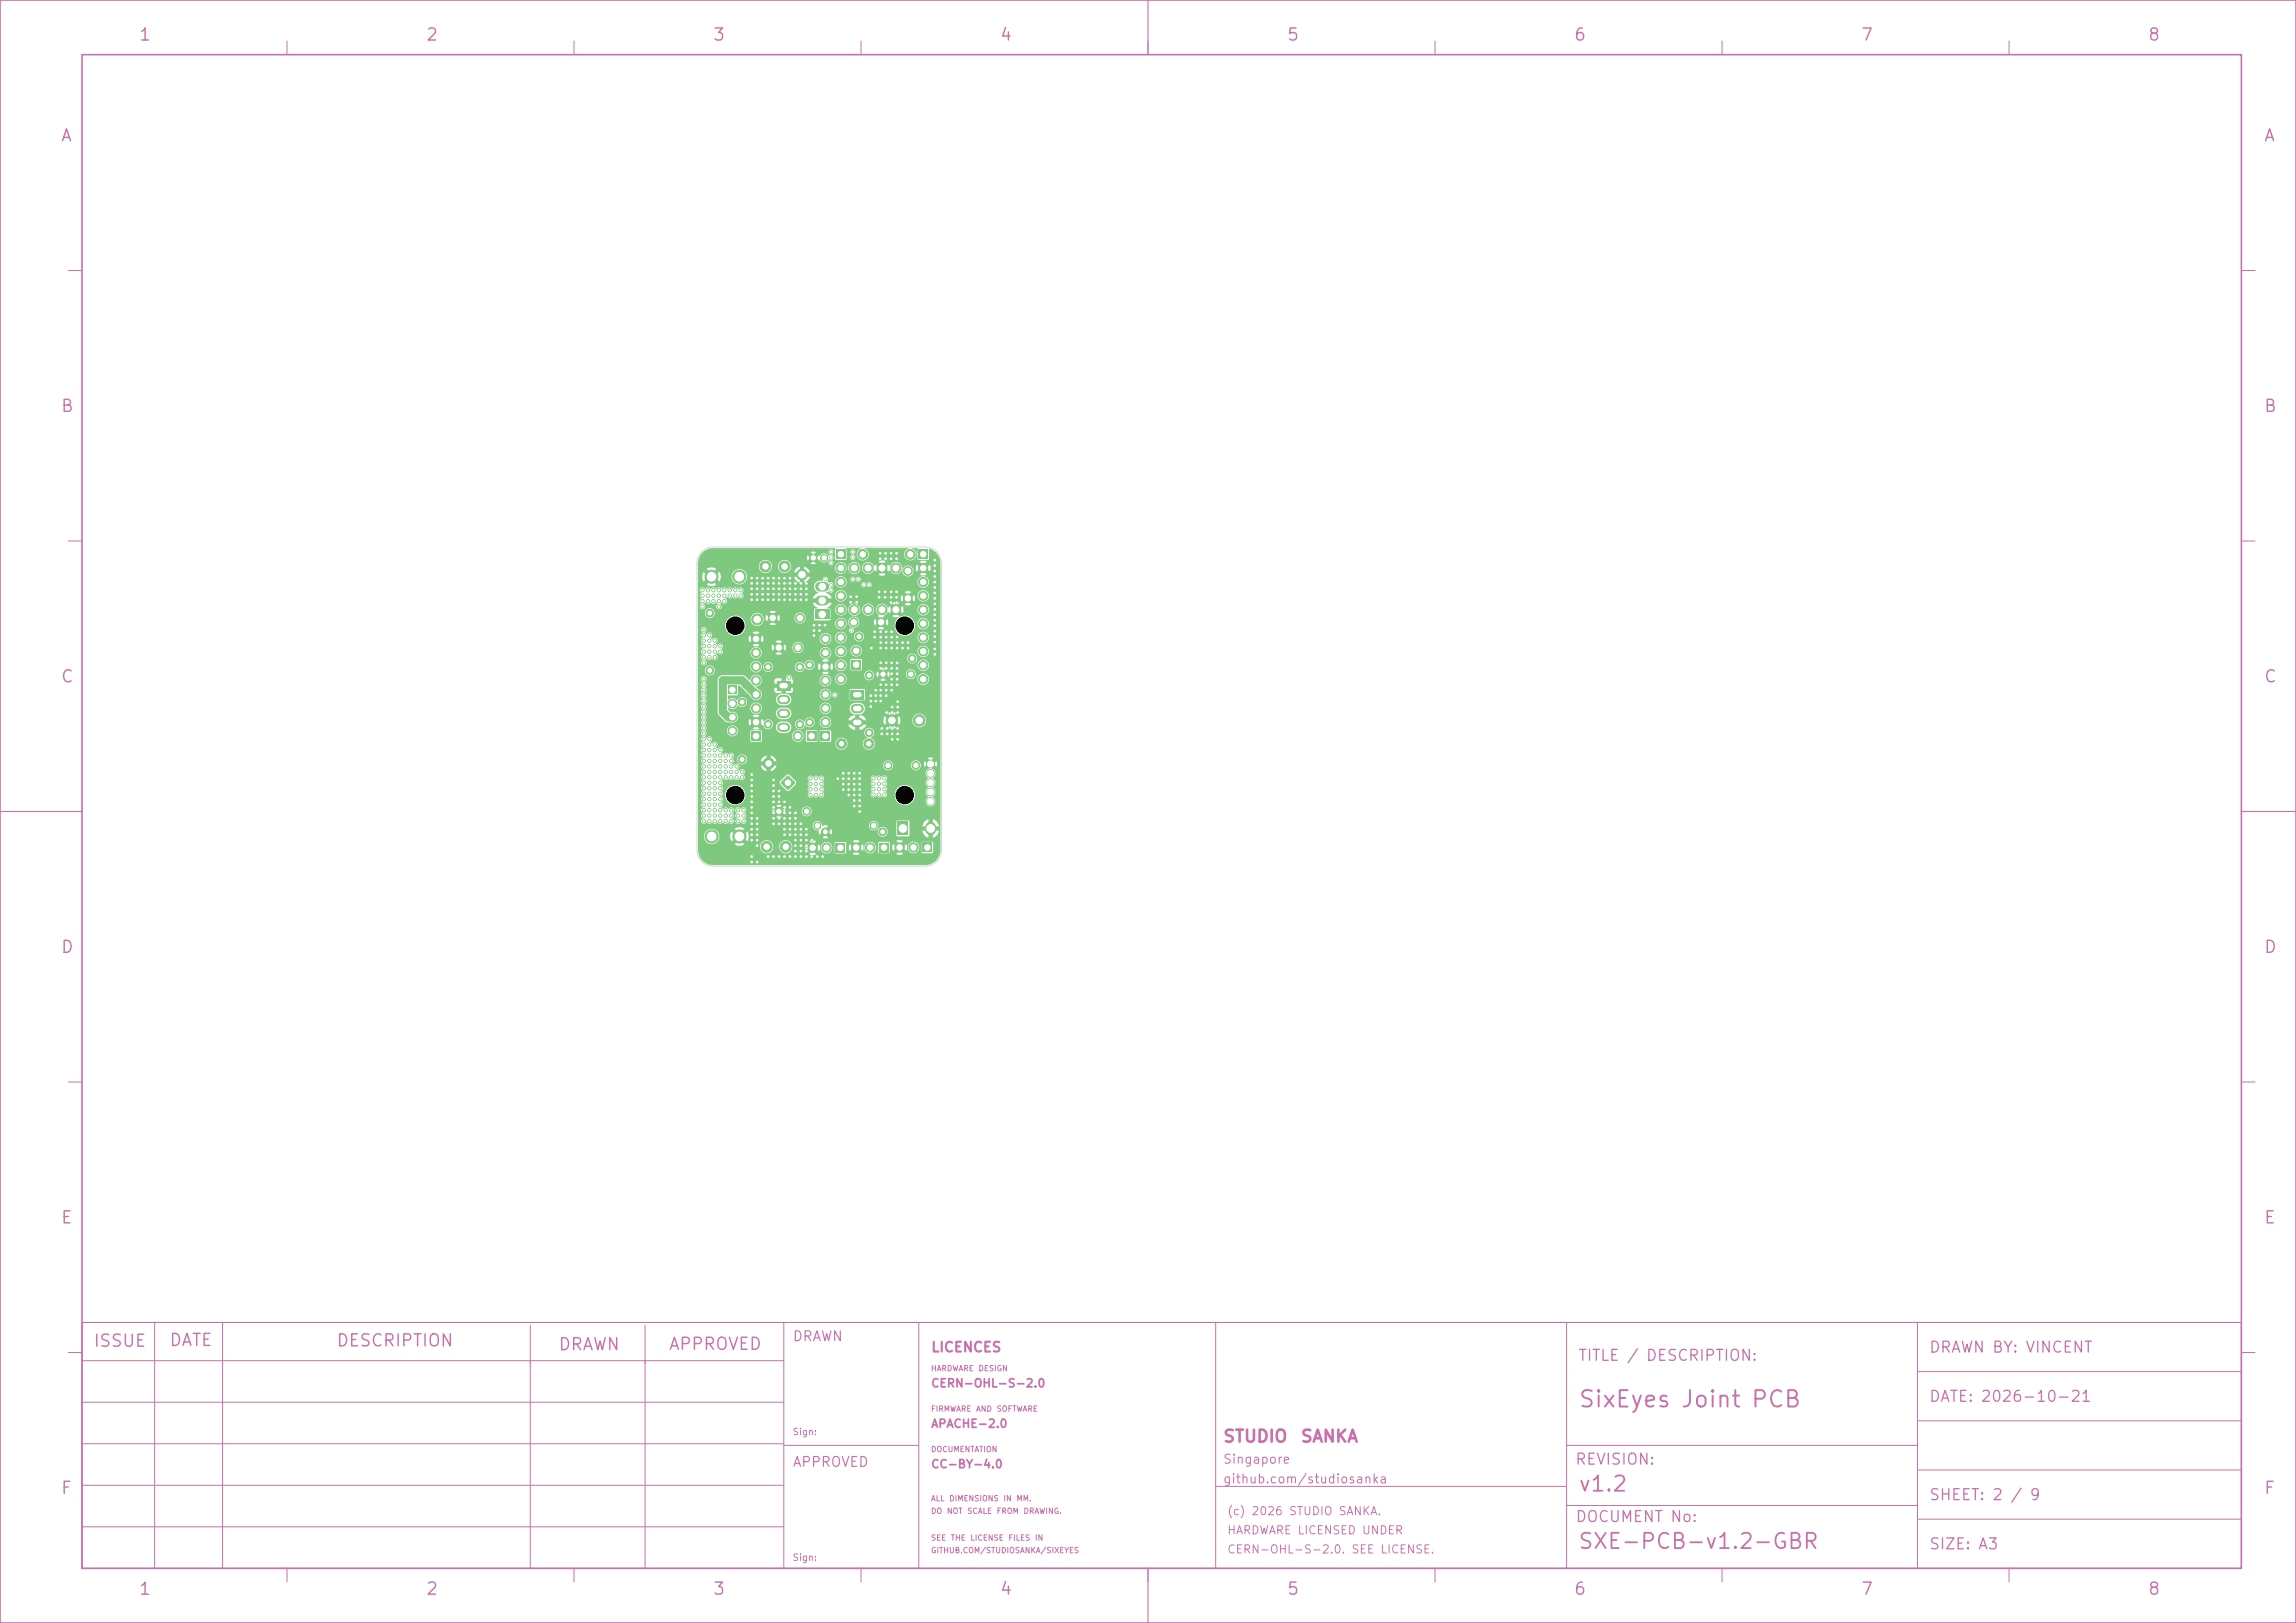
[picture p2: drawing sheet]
<svg xmlns="http://www.w3.org/2000/svg" width="420mm" height="297mm" viewBox="0 0 420 297" stroke-linecap="round" stroke-linejoin="round" font-family="sans-serif">
<defs><g id="words">
<text font-size="3" fill="#c872ab" x="288.6" y="258.3">SixEyes Joint PCB</text>
<g font-size="2.8" fill="#c872ab">
<text x="288.6" y="273.6">v1.2</text>
<text x="288.5" y="284.1">SXE-PCB-v1.2-GBR</text>
</g>
<g font-size="2.2" fill="#c872ab">
<text x="25.3" y="8">1</text>
<text x="77.8" y="8">2</text>
<text x="130.3" y="8">3</text>
<text x="182.8" y="8">4</text>
<text x="235.3" y="8">5</text>
<text x="287.8" y="8">6</text>
<text x="340.3" y="8">7</text>
<text x="392.8" y="8">8</text>
<text x="11" y="26.4">A</text>
<text x="414" y="26.4">A</text>
<text x="11" y="75.9">B</text>
<text x="414" y="75.9">B</text>
<text x="11" y="125.4">C</text>
<text x="414" y="125.4">C</text>
<text x="11" y="174.9">D</text>
<text x="414" y="174.9">D</text>
<text x="11" y="224.4">E</text>
<text x="414" y="224.4">E</text>
<text x="17" y="247">ISSUE</text>
<text x="30.8" y="246.9">DATE</text>
<text x="61.4" y="246.9">DESCRIPTION</text>
<text x="102" y="247.6">DRAWN</text>
<text x="122.2" y="247.6">APPROVED</text>
<text x="223.6" y="264.5">STUDIO</text>
<text x="237.8" y="264.5">SANKA</text>
<text x="11" y="273.9">F</text>
<text x="414" y="273.9">F</text>
<text x="25.3" y="292.4">1</text>
<text x="77.8" y="292.4">2</text>
<text x="130.3" y="292.4">3</text>
<text x="182.8" y="292.4">4</text>
<text x="235.3" y="292.4">5</text>
<text x="287.8" y="292.4">6</text>
<text x="340.3" y="292.4">7</text>
<text x="392.8" y="292.4">8</text>
</g>
<g font-size="2" fill="#c872ab">
<text x="288.6" y="249.5">TITLE / DESCRIPTION:</text>
<text x="352.8" y="248">DRAWN BY: VINCENT</text>
<text x="352.8" y="257">DATE: 2026-10-21</text>
<text x="288" y="268.5">REVISION:</text>
<text x="352.8" y="275">SHEET: 2 / 9</text>
<text x="288.1" y="279">DOCUMENT No:</text>
<text x="352.8" y="284">SIZE: A3</text>
</g>
<g font-size="1.8" fill="#c872ab">
<text x="144.9" y="245.9">DRAWN</text>
<text x="170.2" y="247.9">LICENCES</text>
<text x="144.9" y="268.9">APPROVED</text>
</g>
<g font-size="1.7" fill="#c872ab">
<text x="223.6" y="268.3">Singapore</text>
<text x="223.6" y="271.9">github.com/studiosanka</text>
</g>
<g font-size="1.5" fill="#c872ab">
<text x="170.2" y="254.2">CERN-OHL-S-2.0</text>
<text x="170.2" y="261.6">APACHE-2.0</text>
<text x="170.2" y="269">CC-BY-4.0</text>
<text x="224.4" y="277.6">(c) 2026 STUDIO SANKA.</text>
<text x="224.4" y="281.1">HARDWARE LICENSED UNDER</text>
<text x="224.4" y="284.6">CERN-OHL-S-2.0. SEE LICENSE.</text>
</g>
<g font-size="1.2" fill="#c872ab">
<text x="144.9" y="262.9">Sign:</text>
<text x="144.9" y="285.9">Sign:</text>
</g>
<g font-size="1" fill="#c872ab">
<text x="170.2" y="251.2">HARDWARE</text>
<text x="178.9" y="251.2">DESIGN</text>
<text x="170.2" y="258.6">FIRMWARE</text>
<text x="178.4" y="258.6">AND</text>
<text x="182.2" y="258.6">SOFTWARE</text>
<text x="170.2" y="266">DOCUMENTATION</text>
<text x="170.2" y="275">ALL</text>
<text x="173.5" y="275">DIMENSIONS</text>
<text x="183.4" y="275">IN</text>
<text x="185.8" y="275">MM.</text>
<text x="170.2" y="277.3">DO</text>
<text x="173.1" y="277.3">NOT</text>
<text x="176.8" y="277.3">SCALE</text>
<text x="182.2" y="277.3">FROM</text>
<text x="187.1" y="277.3">DRAWING.</text>
<text x="170.2" y="282.2">SEE</text>
<text x="170.2" y="284.5">GITHUB.COM/STUDIOSANKA/SIXEYES</text>
<text x="173.8" y="282.2">THE</text>
<text x="177.4" y="282.2">LICENSE</text>
<text x="184.4" y="282.2">FILES</text>
<text x="189.2" y="282.2">IN</text>
</g>
</g></defs>
<path d="M0 0h420v297h-420zM15 10h395v277h-395z" fill="none" stroke="#c872ab" stroke-width=".3"/>
<path d="M210 0v10M0 148.5h15M410 148.5h10M15 242h395v45h-395zM210 287v10" fill="none" stroke="#c872ab" stroke-width=".2"/>
<g fill="none" stroke="#c872ab" stroke-width=".18">
<path d="M52.5 7.5v2.5M105 7.5v2.5M157.5 7.5v2.5M210 7.5v2.5M262.5 7.5v2.5M315 7.5v2.5M367.5 7.5v2.5M12.5 49.5h2.5M410 49.5h2.5M12.5 99h2.5M410 99h2.5M12.5 148.5h2.5"/>
<path d="M410 148.5h2.5M12.5 198h2.5M410 198h2.5M12.5 247.5h2.5M15 249h128.4M15 256.6h128.4M28.3 242v45M40.7 242v45M97 242.5v44.5M118 242.5v44.5M143.4 242v45M168.1 242v45"/>
<path d="M222.4 242v45M286.6 242v45M350.7 251h59.3M350.7 242v45M410 247.5h2.5M15 264.2h128.4M15 271.8h128.4M15 279.4h128.4M143.4 264.5h24.7M222.4 272h64.2M286.5 275.5h64.2M286.6 264.5h64.1"/>
<path d="M350.7 260h59.3M350.7 269h59.3M350.7 278h59.3M52.5 287v2.5M105 287v2.5M157.5 287v2.5M210 287v2.5M262.5 287v2.5M315 287v2.5M367.5 287v2.5"/>
</g>
<g fill="#7fc87f" stroke="#7fc87f" stroke-width=".18">
<circle cx="130.1" cy="105.5" r="1.2"/>
<circle cx="135.2" cy="105.5" r="1.2"/>
<circle cx="166.1" cy="104.5" r=".8"/>
<circle cx="166.1" cy="109.5" r=".8"/>
<circle cx="130.2" cy="153.1" r="1.2"/>
<circle cx="135.3" cy="153.1" r="1.2"/>
</g>
<path d="M133.2 125.5h1.6v1.6h-1.6z" fill="#7fc87f"/>
<g fill="#7fc87f" stroke="#7fc87f" stroke-width=".18">
<circle cx="134" cy="128.7" r=".8"/>
<circle cx="134" cy="131.2" r=".8"/>
<circle cx="134" cy="133.7" r=".8"/>
<circle cx="143.5" cy="103.7" r="1"/>
<circle cx="140" cy="103.7" r="1"/>
</g>
<path d="M147.6 133.9h1.7v1.6h-1.7z" fill="#7fc87f"/>
<circle cx="145.9" cy="134.7" r=".85" fill="#7fc87f" stroke="#7fc87f" stroke-width=".18"/>
<path d="M150.1 133.9h1.7v1.6h-1.7z" fill="#7fc87f"/>
<g fill="#7fc87f" stroke="#7fc87f" stroke-width=".18">
<circle cx="151" cy="132.2" r=".85"/>
<circle cx="151" cy="129.6" r=".85"/>
<circle cx="151" cy="127.1" r=".85"/>
<circle cx="151" cy="124.5" r=".85"/>
<circle cx="151" cy="122" r=".85"/>
<circle cx="151" cy="119.5" r=".85"/>
<circle cx="151" cy="116.9" r=".85"/>
</g>
<path d="M144 142h.3l1.1 1.2-1.3 1.4-1.3-1.4z" fill="#7fc87f"/>
<g fill="#7fc87f" stroke="#7fc87f" stroke-width=".18">
<circle cx="140.6" cy="139.7" r="1"/>
<circle cx="166.9" cy="120.5" r=".7"/>
<circle cx="157.1" cy="116.5" r=".7"/>
<circle cx="146.3" cy="113.1" r=".8"/>
<circle cx="141.3" cy="113.1" r=".8"/>
<circle cx="148.1" cy="121.7" r=".7"/>
<circle cx="148.1" cy="132.2" r=".7"/>
</g>
<path d="M160.9 154.2h1.6v1.7h-1.6z" fill="#7fc87f"/>
<g fill="#7fc87f" stroke="#7fc87f" stroke-width=".18">
<circle cx="159.2" cy="155.1" r=".85"/>
<circle cx="156.6" cy="155.1" r=".85"/>
<circle cx="129.8" cy="112.2" r=".7"/>
<circle cx="129.8" cy="122.7" r=".7"/>
<circle cx="161.5" cy="123.4" r=".7"/>
<circle cx="166.6" cy="123.4" r=".7"/>
<circle cx="170.2" cy="139.8" r=".7"/>
<circle cx="170.2" cy="141.5" r=".7"/>
<circle cx="170.2" cy="143.2" r=".7"/>
<circle cx="170.2" cy="144.9" r=".7"/>
<circle cx="170.2" cy="146.6" r=".7"/>
</g>
<path d="M168.8 154.2h1.7v1.7h-1.7z" fill="#7fc87f"/>
<g fill="#7fc87f" stroke="#7fc87f" stroke-width=".18">
<circle cx="167.1" cy="155.1" r=".85"/>
<circle cx="164.6" cy="155.1" r=".85"/>
<circle cx="156.2" cy="113.9" r=".8"/>
<circle cx="161.2" cy="113.9" r=".8"/>
</g>
<path d="M149.1 111.5h2.6v1.8h-2.6z" fill="#7fc87f"/>
<path d="M150 109.9h.8M150 107.4h.8" fill="none" stroke="#7fc87f" stroke-width="1.8"/>
<path d="M155.8 120.8h1.7v1.7h-1.7z" fill="#7fc87f"/>
<circle cx="156.6" cy="119.1" r=".85" fill="#7fc87f" stroke="#7fc87f" stroke-width=".18"/>
<path d="M164.2 150.4h2v2.5h-2z" fill="#7fc87f"/>
<path d="M170.2 151.4v.5" fill="none" stroke="#7fc87f" stroke-width="2"/>
<g fill="#7fc87f" stroke="#7fc87f" stroke-width=".18">
<circle cx="140.2" cy="155" r="1"/>
<circle cx="143.7" cy="155" r="1"/>
<circle cx="162.4" cy="140.1" r=".7"/>
<circle cx="167.5" cy="140.1" r=".7"/>
<circle cx="161.5" cy="152.2" r=".7"/>
<circle cx="151" cy="152.2" r=".7"/>
</g>
<path d="M152.9 154.3h1.7v1.7h-1.7z" fill="#7fc87f"/>
<g fill="#7fc87f" stroke="#7fc87f" stroke-width=".18">
<circle cx="151.2" cy="155.1" r=".85"/>
<circle cx="148.7" cy="155.1" r=".85"/>
</g>
<path d="M168 100.6h1.7v1.7h-1.7z" fill="#7fc87f"/>
<g fill="#7fc87f" stroke="#7fc87f" stroke-width=".18">
<circle cx="168.9" cy="104" r=".85"/>
<circle cx="168.9" cy="106.5" r=".85"/>
<circle cx="168.9" cy="109" r=".85"/>
<circle cx="168.9" cy="111.6" r=".85"/>
<circle cx="168.9" cy="114.1" r=".85"/>
<circle cx="168.9" cy="116.7" r=".85"/>
<circle cx="168.9" cy="119.2" r=".85"/>
<circle cx="168.9" cy="121.7" r=".85"/>
<circle cx="168.9" cy="124.3" r=".85"/>
<circle cx="163.9" cy="103.9" r=".9"/>
<circle cx="161.3" cy="103.9" r=".9"/>
<circle cx="158.8" cy="103.9" r=".9"/>
<circle cx="156.3" cy="103.9" r=".9"/>
<circle cx="156.3" cy="111.6" r=".9"/>
<circle cx="158.8" cy="111.6" r=".9"/>
<circle cx="161.3" cy="111.6" r=".9"/>
<circle cx="163.9" cy="111.6" r=".9"/>
<circle cx="157.8" cy="101.4" r=".9"/>
<circle cx="166.5" cy="101.4" r=".9"/>
<circle cx="168.2" cy="131.8" r="1.05"/>
<circle cx="163.2" cy="131.8" r="1.05"/>
<circle cx="142.5" cy="148.5" r=".7"/>
<circle cx="147.6" cy="148.5" r=".7"/>
<circle cx="150.8" cy="102.1" r=".65"/>
<circle cx="148.8" cy="102.1" r=".65"/>
</g>
<path d="M137.4 133.9h1.7v1.7h-1.7z" fill="#7fc87f"/>
<g fill="#7fc87f" stroke="#7fc87f" stroke-width=".18">
<circle cx="138.3" cy="132.2" r=".85"/>
<circle cx="138.3" cy="129.6" r=".85"/>
<circle cx="138.3" cy="127.1" r=".85"/>
<circle cx="138.3" cy="124.5" r=".85"/>
<circle cx="138.3" cy="122" r=".85"/>
<circle cx="138.3" cy="119.5" r=".85"/>
<circle cx="138.3" cy="116.9" r=".85"/>
</g>
<path d="M153 100.6h1.7v1.7h-1.7z" fill="#7fc87f"/>
<g fill="#7fc87f" stroke="#7fc87f" stroke-width=".18">
<circle cx="153.8" cy="104" r=".85"/>
<circle cx="153.8" cy="106.5" r=".85"/>
<circle cx="153.8" cy="109" r=".85"/>
<circle cx="153.8" cy="111.6" r=".85"/>
<circle cx="153.8" cy="114.1" r=".85"/>
<circle cx="153.8" cy="116.7" r=".85"/>
<circle cx="153.8" cy="119.2" r=".85"/>
<circle cx="153.8" cy="121.7" r=".85"/>
<circle cx="153.8" cy="124.3" r=".85"/>
<circle cx="153.9" cy="136.1" r=".9"/>
<circle cx="158.9" cy="136.1" r=".9"/>
<circle cx="146" cy="118.5" r=".8"/>
<circle cx="142.5" cy="118.5" r=".8"/>
<circle cx="159" cy="134.1" r=".7"/>
<circle cx="159" cy="123.6" r=".7"/>
</g>
<path d="M155.6 126.3h2.4v1.7h-2.4z" fill="#7fc87f"/>
<path d="M156.5 129.7h.7M156.5 132.2h.7" fill="none" stroke="#7fc87f" stroke-width="1.7"/>
<path d="M142.1 124.6h2.4v1.7h-2.4z" fill="#7fc87f"/>
<path d="M143 128h.7M143 130.6h.7M143 133.1h.7" fill="none" stroke="#7fc87f" stroke-width="1.7"/>
<g fill="#7fc87f" stroke="#7fc87f" stroke-width=".18">
<circle cx="146.3" cy="122.1" r=".7"/>
<circle cx="146.3" cy="132.6" r=".7"/>
<circle cx="135.7" cy="128.5" r=".7"/>
<circle cx="135.7" cy="139" r=".7"/>
<circle cx="159.8" cy="151.1" r=".65"/>
<circle cx="149.5" cy="151.1" r=".65"/>
<circle cx="140.5" cy="122" r=".7"/>
<circle cx="140.5" cy="132.5" r=".7"/>
<circle cx="138.5" cy="113.4" r="1"/>
<circle cx="146.7" cy="105.1" r="1"/>
<circle cx="152" cy="103" r=".25"/>
<circle cx="156" cy="102" r=".25"/>
<circle cx="152" cy="108" r=".25"/>
<circle cx="152" cy="102" r=".25"/>
<circle cx="152" cy="101" r=".25"/>
<circle cx="151" cy="106" r=".25"/>
<circle cx="158" cy="107" r=".25"/>
<circle cx="152" cy="107" r=".25"/>
<circle cx="156" cy="106" r=".25"/>
<circle cx="156" cy="101" r=".25"/>
<circle cx="157" cy="106" r=".25"/>
<circle cx="159" cy="107" r=".25"/>
<circle cx="145.5" cy="151.8" r=".25"/>
<circle cx="142.5" cy="149.8" r=".25"/>
<circle cx="146.5" cy="108.7" r=".25"/>
<circle cx="138.5" cy="150.8" r=".25"/>
<circle cx="141.5" cy="145.8" r=".25"/>
<circle cx="138.5" cy="154.8" r=".25"/>
<circle cx="138.5" cy="151.8" r=".25"/>
<circle cx="171" cy="115.5" r=".25"/>
<circle cx="161.9" cy="109.3" r=".25"/>
<circle cx="171" cy="103.5" r=".25"/>
<circle cx="162.1" cy="121.3" r=".25"/>
<circle cx="163.1" cy="123.3" r=".25"/>
<circle cx="144.5" cy="148.8" r=".25"/>
<circle cx="154.2" cy="144.5" r=".25"/>
<circle cx="140.5" cy="109.7" r=".25"/>
<circle cx="147.5" cy="108.7" r=".25"/>
<circle cx="139.5" cy="105.8" r=".25"/>
<circle cx="141.5" cy="106.7" r=".25"/>
<circle cx="171" cy="117.5" r=".25"/>
<circle cx="148.5" cy="156.8" r=".25"/>
<circle cx="162.3" cy="133.3" r=".25"/>
<circle cx="144.5" cy="108.7" r=".25"/>
<circle cx="162.2" cy="130.4" r=".25"/>
<circle cx="161.1" cy="127.3" r=".25"/>
<circle cx="138.5" cy="108.7" r=".25"/>
<circle cx="161.3" cy="134.3" r=".25"/>
<circle cx="137.5" cy="108.7" r=".25"/>
<circle cx="161" cy="101.2" r=".25"/>
<circle cx="145.5" cy="149.8" r=".25"/>
<circle cx="137.5" cy="141.8" r=".25"/>
<circle cx="143.5" cy="151.8" r=".25"/>
<circle cx="144.5" cy="147.8" r=".25"/>
<circle cx="164.1" cy="117.6" r=".25"/>
<circle cx="162.1" cy="116.6" r=".25"/>
<circle cx="164.1" cy="121.3" r=".25"/>
<circle cx="156.7" cy="110.2" r=".25"/>
<circle cx="143.5" cy="150.8" r=".25"/>
<circle cx="157.2" cy="147.5" r=".25"/>
<circle cx="147.5" cy="153.8" r=".25"/>
<circle cx="147.5" cy="106.7" r=".25"/>
<circle cx="161.1" cy="122.3" r=".25"/>
<circle cx="137.5" cy="144.8" r=".25"/>
<circle cx="148.5" cy="153.8" r=".25"/>
<circle cx="141.5" cy="149.8" r=".25"/>
<circle cx="171" cy="109.5" r=".25"/>
<circle cx="138.5" cy="109.7" r=".25"/>
<circle cx="142.5" cy="107.7" r=".25"/>
<circle cx="137.5" cy="109.7" r=".25"/>
<circle cx="171" cy="111.5" r=".25"/>
<circle cx="144.5" cy="152.8" r=".25"/>
<circle cx="138.5" cy="157.8" r=".25"/>
<circle cx="145.5" cy="156.8" r=".25"/>
<circle cx="163" cy="102.2" r=".25"/>
<circle cx="147.5" cy="151.8" r=".25"/>
<circle cx="171" cy="110.5" r=".25"/>
<circle cx="143.5" cy="152.8" r=".25"/>
<circle cx="156.2" cy="144.5" r=".25"/>
<circle cx="159.3" cy="127.3" r=".25"/>
<circle cx="157.2" cy="146.5" r=".25"/>
<circle cx="139.5" cy="106.7" r=".25"/>
<circle cx="160" cy="115.6" r=".25"/>
<circle cx="153.2" cy="142.5" r=".25"/>
<circle cx="144.5" cy="150.8" r=".25"/>
<circle cx="137.5" cy="107.7" r=".25"/>
<circle cx="163.1" cy="116.6" r=".25"/>
<circle cx="137.5" cy="150.8" r=".25"/>
<circle cx="143.5" cy="149.8" r=".25"/>
<circle cx="150.9" cy="114.4" r=".25"/>
<circle cx="141.5" cy="107.7" r=".25"/>
<circle cx="143.5" cy="146.8" r=".25"/>
<circle cx="142.5" cy="145.8" r=".25"/>
<circle cx="137.5" cy="143.8" r=".25"/>
<circle cx="161.1" cy="117.6" r=".25"/>
<circle cx="145.5" cy="107.7" r=".25"/>
<circle cx="164" cy="102.2" r=".25"/>
<circle cx="164.1" cy="116.6" r=".25"/>
<circle cx="171" cy="112.5" r=".25"/>
<circle cx="159.4" cy="118.6" r=".25"/>
<circle cx="143.5" cy="106.7" r=".25"/>
<circle cx="144.5" cy="149.8" r=".25"/>
<circle cx="147.5" cy="109.7" r=".25"/>
<circle cx="155.2" cy="145.5" r=".25"/>
<circle cx="171" cy="114.5" r=".25"/>
<circle cx="155.2" cy="141.5" r=".25"/>
<circle cx="164.2" cy="135.3" r=".25"/>
<circle cx="163" cy="101.2" r=".25"/>
<circle cx="160.2" cy="127.3" r=".25"/>
<circle cx="164.1" cy="118.6" r=".25"/>
<circle cx="163.1" cy="125.3" r=".25"/>
<circle cx="160.8" cy="109.3" r=".25"/>
<circle cx="146.5" cy="107.7" r=".25"/>
<circle cx="154.2" cy="141.5" r=".25"/>
<circle cx="161.1" cy="121.3" r=".25"/>
<circle cx="140.5" cy="108.7" r=".25"/>
<circle cx="164" cy="110.3" r=".25"/>
<circle cx="162.1" cy="118.6" r=".25"/>
<circle cx="171" cy="108.5" r=".25"/>
<circle cx="137.5" cy="152.8" r=".25"/>
<circle cx="160.2" cy="128.3" r=".25"/>
<circle cx="163.1" cy="118.6" r=".25"/>
<circle cx="146.5" cy="156.8" r=".25"/>
<circle cx="163" cy="110.3" r=".25"/>
<circle cx="154.2" cy="142.5" r=".25"/>
<circle cx="144.5" cy="105.8" r=".25"/>
<circle cx="155.6" cy="109.2" r=".25"/>
<circle cx="141.5" cy="143.8" r=".25"/>
<circle cx="150.5" cy="156.8" r=".25"/>
<circle cx="146.5" cy="155.8" r=".25"/>
<circle cx="143.5" cy="105.8" r=".25"/>
<circle cx="137.5" cy="148.8" r=".25"/>
<circle cx="165.1" cy="118.6" r=".25"/>
<circle cx="163" cy="108.3" r=".25"/>
<circle cx="144.5" cy="156.8" r=".25"/>
<circle cx="147.5" cy="152.8" r=".25"/>
<circle cx="156.7" cy="109.2" r=".25"/>
<circle cx="146.5" cy="153.8" r=".25"/>
<circle cx="157.2" cy="148.5" r=".25"/>
<circle cx="144.5" cy="107.7" r=".25"/>
<circle cx="164.1" cy="123.3" r=".25"/>
<circle cx="144.5" cy="151.8" r=".25"/>
<circle cx="162.1" cy="126.3" r=".25"/>
<circle cx="161" cy="102.3" r=".25"/>
<circle cx="147.5" cy="107.7" r=".25"/>
<circle cx="143.5" cy="107.7" r=".25"/>
<circle cx="138.5" cy="153.8" r=".25"/>
<circle cx="163.2" cy="133.3" r=".25"/>
<circle cx="163" cy="109.3" r=".25"/>
<circle cx="138.5" cy="106.7" r=".25"/>
<circle cx="171" cy="119.7" r=".25"/>
<circle cx="160.2" cy="126.3" r=".25"/>
<circle cx="157.2" cy="145.5" r=".25"/>
<circle cx="138.5" cy="105.8" r=".25"/>
<circle cx="163.1" cy="124.3" r=".25"/>
<circle cx="137.5" cy="157.8" r=".25"/>
<circle cx="142.5" cy="108.7" r=".25"/>
<circle cx="162" cy="102.2" r=".25"/>
<circle cx="141.5" cy="156.8" r=".25"/>
<circle cx="157.2" cy="143.5" r=".25"/>
<circle cx="144.5" cy="106.7" r=".25"/>
<circle cx="163.2" cy="129.4" r=".25"/>
<circle cx="159.3" cy="128.3" r=".25"/>
<circle cx="147.5" cy="156.8" r=".25"/>
<circle cx="137.5" cy="151.8" r=".25"/>
<circle cx="142.5" cy="109.7" r=".25"/>
<circle cx="142.5" cy="144.8" r=".25"/>
<circle cx="140.5" cy="107.7" r=".25"/>
<circle cx="146.5" cy="109.7" r=".25"/>
<circle cx="156.2" cy="146.5" r=".25"/>
<circle cx="142.5" cy="146.8" r=".25"/>
<circle cx="161.1" cy="118.6" r=".25"/>
<circle cx="140.5" cy="105.8" r=".25"/>
<circle cx="156.2" cy="141.5" r=".25"/>
<circle cx="171" cy="118.7" r=".25"/>
<circle cx="160" cy="116.6" r=".25"/>
<circle cx="142.5" cy="106.7" r=".25"/>
<circle cx="141.5" cy="148.8" r=".25"/>
<circle cx="156.2" cy="142.5" r=".25"/>
<circle cx="160.8" cy="108.3" r=".25"/>
<circle cx="171" cy="102.5" r=".25"/>
<circle cx="155.2" cy="144.5" r=".25"/>
<circle cx="141.5" cy="109.7" r=".25"/>
<circle cx="149.9" cy="115.4" r=".25"/>
<circle cx="163.2" cy="130.4" r=".25"/>
<circle cx="164" cy="109.3" r=".25"/>
<circle cx="140.5" cy="106.7" r=".25"/>
<circle cx="143.5" cy="108.7" r=".25"/>
<circle cx="141.5" cy="147.8" r=".25"/>
<circle cx="157.2" cy="144.5" r=".25"/>
<circle cx="138.5" cy="149.8" r=".25"/>
<circle cx="137.5" cy="147.8" r=".25"/>
<circle cx="171" cy="107.5" r=".25"/>
<circle cx="166.1" cy="118.6" r=".25"/>
<circle cx="139.5" cy="108.7" r=".25"/>
<circle cx="162.1" cy="125.3" r=".25"/>
<circle cx="171" cy="105.5" r=".25"/>
<circle cx="146.5" cy="106.7" r=".25"/>
<circle cx="139.5" cy="107.7" r=".25"/>
<circle cx="146.5" cy="152.8" r=".25"/>
<circle cx="142.5" cy="105.8" r=".25"/>
<circle cx="140.5" cy="156.8" r=".25"/>
<circle cx="164.2" cy="129.4" r=".25"/>
<circle cx="163.2" cy="134.3" r=".25"/>
<circle cx="143.5" cy="109.7" r=".25"/>
<circle cx="155.2" cy="143.5" r=".25"/>
<circle cx="163.1" cy="126.3" r=".25"/>
<circle cx="162" cy="101.2" r=".25"/>
<circle cx="137.5" cy="105.8" r=".25"/>
<circle cx="156.2" cy="147.5" r=".25"/>
<circle cx="148.9" cy="115.4" r=".25"/>
<circle cx="141.5" cy="146.8" r=".25"/>
<circle cx="145.5" cy="152.8" r=".25"/>
<circle cx="137.5" cy="153.8" r=".25"/>
<circle cx="162.1" cy="127.3" r=".25"/>
<circle cx="165.1" cy="117.6" r=".25"/>
<circle cx="143.5" cy="148.8" r=".25"/>
<circle cx="163.1" cy="115.6" r=".25"/>
<circle cx="155.6" cy="110.2" r=".25"/>
<circle cx="171" cy="116.5" r=".25"/>
<circle cx="137.5" cy="145.8" r=".25"/>
<circle cx="166.1" cy="117.6" r=".25"/>
<circle cx="138.5" cy="107.7" r=".25"/>
<circle cx="157.2" cy="142.5" r=".25"/>
<circle cx="163.1" cy="117.6" r=".25"/>
<circle cx="171" cy="113.5" r=".25"/>
<circle cx="137.5" cy="156.8" r=".25"/>
<circle cx="171" cy="106.5" r=".25"/>
<circle cx="139.5" cy="109.7" r=".25"/>
<circle cx="141.5" cy="150.8" r=".25"/>
<circle cx="161.3" cy="133.3" r=".25"/>
<circle cx="164" cy="108.3" r=".25"/>
<circle cx="164.2" cy="133.3" r=".25"/>
<circle cx="157.2" cy="141.5" r=".25"/>
<circle cx="145.5" cy="153.8" r=".25"/>
<circle cx="164" cy="101.2" r=".25"/>
<circle cx="142.5" cy="150.8" r=".25"/>
<circle cx="137.5" cy="142.8" r=".25"/>
<circle cx="142.5" cy="156.8" r=".25"/>
<circle cx="162.1" cy="122.3" r=".25"/>
<circle cx="148.9" cy="116.3" r=".25"/>
<circle cx="161.1" cy="125.3" r=".25"/>
<circle cx="138.5" cy="152.8" r=".25"/>
<circle cx="155.2" cy="142.5" r=".25"/>
<circle cx="161.1" cy="126.3" r=".25"/>
<circle cx="146.5" cy="154.8" r=".25"/>
<circle cx="137.5" cy="106.7" r=".25"/>
<circle cx="146.5" cy="150.8" r=".25"/>
<circle cx="137.5" cy="146.8" r=".25"/>
<circle cx="144.5" cy="109.7" r=".25"/>
<circle cx="143.5" cy="156.8" r=".25"/>
<circle cx="164.1" cy="124.3" r=".25"/>
<circle cx="156.2" cy="145.5" r=".25"/>
<circle cx="171" cy="104.5" r=".25"/>
<circle cx="161.9" cy="108.3" r=".25"/>
<circle cx="145.5" cy="108.7" r=".25"/>
<circle cx="162.1" cy="117.6" r=".25"/>
<circle cx="163.2" cy="135.3" r=".25"/>
<circle cx="164.2" cy="134.3" r=".25"/>
<circle cx="143.5" cy="147.8" r=".25"/>
<circle cx="145.5" cy="109.7" r=".25"/>
<circle cx="147.5" cy="155.8" r=".25"/>
<circle cx="163.1" cy="121.3" r=".25"/>
<circle cx="164.1" cy="122.3" r=".25"/>
<circle cx="149.5" cy="156.8" r=".25"/>
<circle cx="164.2" cy="130.4" r=".25"/>
<circle cx="161.1" cy="128.3" r=".25"/>
<circle cx="137.5" cy="149.8" r=".25"/>
<circle cx="161.1" cy="116.6" r=".25"/>
<circle cx="145.5" cy="154.8" r=".25"/>
<circle cx="141.5" cy="142.8" r=".25"/>
<circle cx="148.9" cy="114.4" r=".25"/>
<circle cx="154.2" cy="143.5" r=".25"/>
<circle cx="159.3" cy="129.3" r=".25"/>
<circle cx="145.5" cy="106.7" r=".25"/>
<circle cx="145.5" cy="148.8" r=".25"/>
<circle cx="147.5" cy="154.8" r=".25"/>
<circle cx="156.2" cy="143.5" r=".25"/>
<circle cx="145.5" cy="155.8" r=".25"/>
<circle cx="162.3" cy="134.3" r=".25"/>
<circle cx="161.1" cy="115.6" r=".25"/>
<circle cx="145.5" cy="150.8" r=".25"/>
<circle cx="162.1" cy="115.6" r=".25"/>
<circle cx="164.2" cy="128.4" r=".25"/>
<circle cx="163.1" cy="122.3" r=".25"/>
<circle cx="141.5" cy="144.8" r=".25"/>
<circle cx="141.5" cy="108.7" r=".25"/>
<circle cx="141.5" cy="105.8" r=".25"/>
<circle cx="149.9" cy="114.4" r=".25"/>
<circle cx="146.5" cy="151.8" r=".25"/>
<circle cx="164.1" cy="125.3" r=".25"/>
<circle cx="128.8" cy="150.3" r=".3"/>
<circle cx="129.8" cy="145.2" r=".3"/>
<circle cx="128.8" cy="149.3" r=".3"/>
<circle cx="130.8" cy="120.2" r=".3"/>
<circle cx="130.8" cy="146.3" r=".3"/>
<circle cx="129.8" cy="140.2" r=".3"/>
<circle cx="130.8" cy="136.2" r=".3"/>
<circle cx="134.5" cy="108" r=".3"/>
<circle cx="131.5" cy="108" r=".3"/>
<circle cx="129.8" cy="141.2" r=".3"/>
<circle cx="131.8" cy="139.2" r=".3"/>
<circle cx="129.8" cy="147.3" r=".3"/>
<circle cx="131.5" cy="109" r=".3"/>
<circle cx="128.5" cy="110" r=".3"/>
<circle cx="128.8" cy="147.3" r=".3"/>
<circle cx="128.8" cy="138.2" r=".3"/>
<circle cx="129.5" cy="110" r=".3"/>
<circle cx="130.5" cy="110" r=".3"/>
<circle cx="129.8" cy="117.2" r=".3"/>
<circle cx="131.8" cy="145.2" r=".3"/>
<circle cx="131.8" cy="149.3" r=".3"/>
<circle cx="130.8" cy="143.2" r=".3"/>
<circle cx="128.8" cy="124.2" r=".3"/>
<circle cx="128.8" cy="133.2" r=".3"/>
<circle cx="128.8" cy="117.2" r=".3"/>
<circle cx="128.8" cy="127.2" r=".3"/>
<circle cx="129.8" cy="137.2" r=".3"/>
<circle cx="128.8" cy="136.2" r=".3"/>
<circle cx="130.8" cy="138.2" r=".3"/>
<circle cx="130.8" cy="117.2" r=".3"/>
<circle cx="133.5" cy="109" r=".3"/>
<circle cx="132.5" cy="110" r=".3"/>
<circle cx="133.8" cy="139.2" r=".3"/>
<circle cx="128.8" cy="134.2" r=".3"/>
<circle cx="131.8" cy="137.2" r=".3"/>
<circle cx="134.8" cy="140.2" r=".3"/>
<circle cx="134.8" cy="141.2" r=".3"/>
<circle cx="132.8" cy="150.3" r=".3"/>
<circle cx="129.8" cy="138.2" r=".3"/>
<circle cx="129.8" cy="149.3" r=".3"/>
<circle cx="129.5" cy="108" r=".3"/>
<circle cx="130.8" cy="140.2" r=".3"/>
<circle cx="130.8" cy="141.2" r=".3"/>
<circle cx="130.8" cy="119.2" r=".3"/>
<circle cx="129.8" cy="144.2" r=".3"/>
<circle cx="128.8" cy="144.2" r=".3"/>
<circle cx="132.8" cy="141.2" r=".3"/>
<circle cx="135" cy="149.3" r=".3"/>
<circle cx="132.8" cy="140.2" r=".3"/>
<circle cx="130.8" cy="145.2" r=".3"/>
<circle cx="136" cy="148.3" r=".3"/>
<circle cx="132.8" cy="142.2" r=".3"/>
<circle cx="131.8" cy="138.2" r=".3"/>
<circle cx="131.8" cy="118.2" r=".3"/>
<circle cx="129.8" cy="116.2" r=".3"/>
<circle cx="136" cy="149.3" r=".3"/>
<circle cx="128.8" cy="141.2" r=".3"/>
<circle cx="128.8" cy="126.2" r=".3"/>
<circle cx="131.8" cy="147.3" r=".3"/>
<circle cx="133.8" cy="140.2" r=".3"/>
<circle cx="131.5" cy="110" r=".3"/>
<circle cx="135" cy="150.3" r=".3"/>
<circle cx="129.8" cy="139.2" r=".3"/>
<circle cx="132.5" cy="109" r=".3"/>
<circle cx="132.8" cy="148.3" r=".3"/>
<circle cx="130.8" cy="149.3" r=".3"/>
<circle cx="133.8" cy="149.3" r=".3"/>
<circle cx="130.8" cy="147.3" r=".3"/>
<circle cx="129.8" cy="143.2" r=".3"/>
<circle cx="128.8" cy="135.2" r=".3"/>
<circle cx="128.8" cy="146.3" r=".3"/>
<circle cx="128.8" cy="131.2" r=".3"/>
<circle cx="130.8" cy="142.2" r=".3"/>
<circle cx="131.8" cy="150.3" r=".3"/>
<circle cx="129.8" cy="118.2" r=".3"/>
<circle cx="128.8" cy="143.2" r=".3"/>
<circle cx="129.8" cy="136.2" r=".3"/>
<circle cx="131.8" cy="142.2" r=".3"/>
<circle cx="131.8" cy="144.2" r=".3"/>
<circle cx="134.5" cy="109" r=".3"/>
<circle cx="133.8" cy="150.3" r=".3"/>
<circle cx="128.8" cy="137.2" r=".3"/>
<circle cx="135.8" cy="141.2" r=".3"/>
<circle cx="131.8" cy="148.3" r=".3"/>
<circle cx="128.8" cy="125.2" r=".3"/>
<circle cx="128.8" cy="129.2" r=".3"/>
<circle cx="130.5" cy="109" r=".3"/>
<circle cx="132.8" cy="138.2" r=".3"/>
<circle cx="128.8" cy="142.2" r=".3"/>
<circle cx="133.8" cy="138.2" r=".3"/>
<circle cx="130.8" cy="137.2" r=".3"/>
<circle cx="128.8" cy="132.2" r=".3"/>
<circle cx="131.8" cy="140.2" r=".3"/>
<circle cx="135" cy="148.3" r=".3"/>
<circle cx="128.8" cy="148.3" r=".3"/>
<circle cx="130.8" cy="148.3" r=".3"/>
<circle cx="135.8" cy="142.2" r=".3"/>
<circle cx="133.5" cy="108" r=".3"/>
<circle cx="131.8" cy="141.2" r=".3"/>
<circle cx="135.5" cy="108" r=".3"/>
<circle cx="133.8" cy="141.2" r=".3"/>
<circle cx="128.5" cy="108" r=".3"/>
<circle cx="128.8" cy="115.2" r=".3"/>
<circle cx="131.8" cy="143.2" r=".3"/>
<circle cx="129.8" cy="146.3" r=".3"/>
<circle cx="133.8" cy="148.3" r=".3"/>
<circle cx="128.8" cy="121.2" r=".3"/>
<circle cx="130.8" cy="150.3" r=".3"/>
<circle cx="129.8" cy="148.3" r=".3"/>
<circle cx="131.8" cy="146.3" r=".3"/>
<circle cx="128.8" cy="145.2" r=".3"/>
<circle cx="135.5" cy="109" r=".3"/>
<circle cx="128.8" cy="128.2" r=".3"/>
<circle cx="128.8" cy="139.2" r=".3"/>
<circle cx="132.5" cy="108" r=".3"/>
<circle cx="129.8" cy="150.3" r=".3"/>
<circle cx="128.8" cy="119.2" r=".3"/>
<circle cx="131.8" cy="119.2" r=".3"/>
<circle cx="129.8" cy="120.2" r=".3"/>
<circle cx="128.8" cy="116.2" r=".3"/>
<circle cx="128.8" cy="130.2" r=".3"/>
<circle cx="132.8" cy="149.3" r=".3"/>
<circle cx="136" cy="150.3" r=".3"/>
<circle cx="131.5" cy="111" r=".3"/>
<circle cx="130.8" cy="139.2" r=".3"/>
<circle cx="130.8" cy="118.2" r=".3"/>
<circle cx="133.8" cy="142.2" r=".3"/>
<circle cx="129.5" cy="109" r=".3"/>
<circle cx="128.8" cy="118.2" r=".3"/>
<circle cx="128.5" cy="109" r=".3"/>
<circle cx="129.8" cy="142.2" r=".3"/>
<circle cx="128.5" cy="111" r=".3"/>
<circle cx="128.8" cy="140.2" r=".3"/>
<circle cx="134.8" cy="142.2" r=".3"/>
<circle cx="132.8" cy="139.2" r=".3"/>
<circle cx="128.8" cy="120.2" r=".3"/>
<circle cx="129.8" cy="119.2" r=".3"/>
<circle cx="130.5" cy="108" r=".3"/>
<circle cx="129.8" cy="135.2" r=".3"/>
<circle cx="130.8" cy="144.2" r=".3"/>
<circle cx="152.7" cy="127.2" r=".25"/>
<circle cx="148.2" cy="142.4" r=".3"/>
<circle cx="150.2" cy="144.4" r=".3"/>
<circle cx="148.2" cy="145.4" r=".3"/>
<circle cx="148.2" cy="144.4" r=".3"/>
<circle cx="150.2" cy="143.4" r=".3"/>
<circle cx="150.2" cy="142.4" r=".3"/>
<circle cx="149.2" cy="142.4" r=".3"/>
<circle cx="148.2" cy="143.4" r=".3"/>
<circle cx="150.2" cy="145.4" r=".3"/>
<circle cx="149.2" cy="143.4" r=".3"/>
<circle cx="149.2" cy="145.4" r=".3"/>
<circle cx="149.2" cy="144.4" r=".3"/>
<circle cx="144.3" cy="124" r=".3"/>
<circle cx="161.8" cy="142.4" r=".3"/>
<circle cx="159.8" cy="142.4" r=".3"/>
<circle cx="160.8" cy="144.4" r=".3"/>
<circle cx="160.8" cy="142.4" r=".3"/>
<circle cx="161.8" cy="145.4" r=".3"/>
<circle cx="161.8" cy="144.4" r=".3"/>
<circle cx="159.8" cy="143.4" r=".3"/>
<circle cx="161.8" cy="143.4" r=".3"/>
<circle cx="160.8" cy="145.4" r=".3"/>
<circle cx="159.8" cy="144.4" r=".3"/>
<circle cx="160.8" cy="143.4" r=".3"/>
<circle cx="159.8" cy="145.4" r=".3"/>
<circle cx="155.8" cy="115.4" r=".25"/>
</g>
<path d="M136.5 125.3h.1M137.6 126.3h.1M138.3 127.1l-2.6-2.6h-3.5v5.7l1 1h.8" fill="none" stroke="#7fc87f" stroke-width="1.5"/>
<path d="M128.5 101.1l19.8-.1 .5 .5 .5-.5-.4-.1h2.6a.45 .45 0 0 0 .6 .5 .45 .45 0 0 0 .2-.7 .45 .45 0 0 0-.7 .1l-.1 .1h-2.8l-.4 .1h-19.7a2.78 2.78 0 0 1 1.9-.7h22.3v2l.1 .2h1.8l.1-.2 .1-.4h.6v.2a.45 .45 0 0 0 .7 .3 .45 .45 0 0 0 0-.8 .45 .45 0 0 0-.7 .3h-.6v-1h.6v.2a.45 .45 0 0 0 .7 .3 .45 .45 0 0 0 0-.8 .45 .45 0 0 0-.7 .3h-.6l-.2-.6 2.8 .1a1.11 1.11 0 0 0-.6 1.7 1.11 1.11 0 0 0 1.8 0 1.11 1.11 0 0 0-.6-1.7l8.1-.1a1.13 1.13 0 0 0-.6 1.8 1.13 1.13 0 0 0 1.9-.1 1.13 1.13 0 0 0-.7-1.7h1.1l-.1 .3v1.7l.2 .2 1.9-.1 .1-2a2.79 2.79 0 0 1 2 2.7v52.4a2.8 2.8 0 0 1-2.8 2.8h-38.7a2.79 2.79 0 0 1-2.7-2h20.2l.8 .2 .4-.2h6.8l.7 .1 .5-.1h6.7l.6 .1 .7-.1-.6-.6-.7 .6h-6.7l-.6-.6-.6 .6h-6.8l-.6-.6-.6 .6h-20.2l-.1-.8v-.6h11.3v.2a1.2 1.2 0 0 0 1.3 1.1 1.2 1.2 0 0 0 1.1-1.3h1.1v.2a1.2 1.2 0 0 0 1.2 1.1 1.2 1.2 0 0 0 1.2-1.2h2.4l.2 .8 .6-.7h-.1h.2a.53 .53 0 0 0 .4 .5 .53 .53 0 0 0 .6-.5l.6 .7 .2-.8h.1a1.05 1.05 0 0 0 1.5 1.1 1.05 1.05 0 0 0 .2-1.8h.9v1.7l.2 .2h1.8l.1-.2v-1h.5l.1 .7 .7-.6-.1-.1h.1a.53 .53 0 0 0 .5 .6 .53 .53 0 0 0 .6-.5l.6 .6 .2-.7h.1a1.05 1.05 0 0 0 1.5 1.1 1.05 1.05 0 0 0 .1-1.9h.9v1.8l.2 .1h1.8l.2-.1v-1h.4l.2 .7 .6-.6-.1-.1h.2a.53 .53 0 0 0 .5 .6 .53 .53 0 0 0 .5-.5l.7 .6 .1-.7h.1a1.05 1.05 0 0 0 1.5 1 1.05 1.05 0 0 0 .2-1.8h.9v1.8l.1 .1h1.8l.2-.1v-1.8l-.1-.2h-1.8l-.2 .2h-.9a1.05 1.05 0 0 0-1.7 .8h-.1l-.1-.5-.7 .6a.54 .54 0 0 0-.5-.5 .54 .54 0 0 0-.5 .4l-.7-.5-.2 .5h-.4v-.8l-.2-.2h-1.8l-.2 .2h-.9a1.05 1.05 0 0 0-1.6 .8h-.1l-.2-.5-.6 .6a.54 .54 0 0 0-.5-.5 .54 .54 0 0 0-.6 .4l-.7-.5-.1 .5h-.5v-.8l-.2-.1h-1.7l-.2 .2h-.9a1.05 1.05 0 0 0-1.7 .7h-.1l-.2-.5-.6 .6a.54 .54 0 0 0-.5-.5 .54 .54 0 0 0-.5 .5l-.7-.6-.2 .5h-2.4l-.1-.7-.4-.4h3.6l.6 .7 .6-.7h6.8l.6 .6 .6-.6h6.7l.7 .6 .6-.6-.5-.2-.8 .2h-6.7l-.7-.2-.5 .2h-6.8l-.7-.1-.5 .1h-3.6a1.2 1.2 0 0 0-1.9 1h-1.1v-.2a1.2 1.2 0 0 0-1.3-.9 1.2 1.2 0 0 0-1.1 1.1h-11.3v-1.9h1.1v.2a1.4 1.4 0 0 0 1.5 1.3 1.4 1.4 0 0 0 1.3-1.5h2l.2 1 .7-.7 .1 .3 .5 .2-.7 .7 .1 .1a1.69 1.69 0 0 0 1.6-.1l-.6-.7 .4-.2 .1-.3 .7 .7 .2-.7h13.6l.4 .1 .6-.1-.5-.5-.5 .5h-13.6v-.6l-.2-.5-.7 .7-.1-.3-.4-.3 .6-.7a1.68 1.68 0 0 0-1.7 0l.7 .7-.3 .1-.3 .5-.7-.7-.2 .8h-2a1.4 1.4 0 0 0-1.4-1.3 1.4 1.4 0 0 0-1.4 1.3h-1.1v-2h21v.2a.93 .93 0 0 0 1.1 .8l.1 .7 .6-.5h.1a.35 .35 0 0 0 .3 .4 .35 .35 0 0 0 .4-.4h.2l.6 .5 .1-.6h8.4v.2a.9 .9 0 0 0 1.3 .7 .9 .9 0 0 0 0-1.5 .9 .9 0 0 0-1.3 .6h-8.4l-.1-.4-.6 .5h-.2a.35 .35 0 0 0-.3-.3 .35 .35 0 0 0-.4 .3h-.1l1-1.1-.6-.1-.5 .1v-.1h8.6v.2a.85 .85 0 0 0 1.3 .6 .85 .85 0 0 0-.1-1.5h3.8v2.6l.1 .2 2.2-.1 .1-1.8h3.3l-.2 .3 .2 .5h-1a1.49 1.49 0 0 0 1.1 1.3v-1.1l.4 .1 .4-.1v1.1l.8-.5 .3-.8h-.9l.1-.3-.1-.5h.9a1.49 1.49 0 0 0-1.1-1.3v1.1l-.3-.1-.5 .1v-1.1l-.7 .5-.4 .8h-2.3v-.9l-.2-.1h-2.1l-.1 .1h-3.9a.85 .85 0 0 0-1.1 .7h-8.6l-.1-.1a.85 .85 0 0 0-.9-.7 .85 .85 0 0 0-.7 .8h-21v-26.8h.5l.4 .6a.57 .57 0 0 0 0 1 .56 .56 0 0 0-.4 .5 .56 .56 0 0 0 .4 .5 .57 .57 0 0 0 0 1 .57 .57 0 0 0 0 1 .57 .57 0 0 0 0 1 .57 .57 0 0 0 0 1 .57 .57 0 0 0 0 1 .56 .56 0 0 0-.4 .5 .56 .56 0 0 0 .4 .5 .57 .57 0 0 0 0 1 .57 .57 0 0 0 0 1 .57 .57 0 0 0 0 1 .57 .57 0 0 0 0 1 .56 .56 0 0 0-.4 .5 .56 .56 0 0 0 .4 .5 .57 .57 0 0 0 0 1 .57 .57 0 0 0 0 1 .57 .57 0 0 0 0 1 .56 .56 0 0 0-.4 .5 .56 .56 0 0 0 .4 .5 .56 .56 0 0 0-.4 .5 .56 .56 0 0 0 .4 .5 .57 .57 0 0 0 0 1 .57 .57 0 0 0 0 1 .57 .57 0 0 0 0 1 .57 .57 0 0 0 0 1 .57 .57 0 0 0 0 1 .56 .56 0 0 0-.4 .5 .56 .56 0 0 0 .4 .5 .56 .56 0 0 0-.4 .5 .56 .56 0 0 0 .4 .5 .52 .52 0 0 0-.2 .8 .52 .52 0 0 0 .9-.2v.2a.56 .56 0 0 0 1-.2v.2a.56 .56 0 0 0 1-.2v.2a.56 .56 0 0 0 1-.2v.2a.56 .56 0 0 0 1-.2 .53 .53 0 0 0 .8 .2 .53 .53 0 0 0-.2-.9 .56 .56 0 0 0 .4-.5 .56 .56 0 0 0-.4-.5l.3-.3 .1-.2h.2l.3 .6a.56 .56 0 0 0-.3 .5 .56 .56 0 0 0 .3 .5 .52 .52 0 0 0-.1 .8 .52 .52 0 0 0 .8-.2 .53 .53 0 0 0 .9 .2 .53 .53 0 0 0-.2-.9l.2-.1h5.6l.4 .1 .6-.1-.5-.6-.5 .6h-5.6a.58 .58 0 0 0-.2-.9l.3-.3h4.8l.1 .6 .5-.6h.2v.1a.4 .4 0 0 0 .4 .4 .4 .4 0 0 0 .4-.4h.1l.6 .5 .1-.6h3v.2a.9 .9 0 0 0 1.3 .6 .9 .9 0 0 0 0-1.5 .9 .9 0 0 0-1.3 .7h-3l-.1-.4-.6 .5-.1-.1a.4 .4 0 0 0-.4-.3 .4 .4 0 0 0-.4 .3h-.2l-.5-.4-.1 .4h-4.8a.53 .53 0 0 0-.4-.6 .53 .53 0 0 0-.6 .3 .51 .51 0 0 0-.6-.4 .51 .51 0 0 0-.4 .5h-.2l-.1-.1a.55 .55 0 0 0-.5-.4 .55 .55 0 0 0-.5 .4 .56 .56 0 0 0-.5-.4 .56 .56 0 0 0-.5 .4l-.3-.3 .3-.4h9.8l.5 .5 .5-.5-.4-.1-.6 .1h-9.8v-.3l-.2-.4a.55 .55 0 0 0 .3-.5 .55 .55 0 0 0-.4-.5l.3-.3h.4v.2a1.85 1.85 0 0 0 2.9 1.5 1.85 1.85 0 0 0 0-3.2 1.85 1.85 0 0 0-2.9 1.5h-.4v-.3l-.3-.3a.58 .58 0 0 0 0-1.1l.4-.5h10.3l.1 .3 1.1 1.2 .3 .1 .3-.1 1.2-1.3v-.4l-.6-.6h2.7l.4 .6a.57 .57 0 0 0 0 1 .57 .57 0 0 0 0 1 .53 .53 0 0 0-.2 .8 .53 .53 0 0 0 .9-.2v.1a.56 .56 0 0 0 1-.1 .53 .53 0 0 0 .8 .2 .53 .53 0 0 0-.2-.9h.1a.56 .56 0 0 0-.1-1 .56 .56 0 0 0 .3-.5 .56 .56 0 0 0-.3-.5l.3-.3v-.2h8.6l.3 .6a.56 .56 0 0 0 0 .9 .57 .57 0 0 0 0 1 .53 .53 0 0 0-.1 .9 .53 .53 0 0 0 .8-.2l.1 .1a.56 .56 0 0 0 .9-.1l.1 .1a.5 .5 0 0 0 .6 .2 .5 .5 0 0 0 .3-.5h1.3v.2a1.85 1.85 0 0 0 2.9 1.5 1.85 1.85 0 0 0 0-3.2 1.85 1.85 0 0 0-2.9 1.5h-1.3l-.3-.5a.58 .58 0 0 0 0-1 .57 .57 0 0 0 0-1 .53 .53 0 0 0 .1-.9 .53 .53 0 0 0-.8 .2 .56 .56 0 0 0-.5-.3 .56 .56 0 0 0-.5 .3 .51 .51 0 0 0-.6-.3 .51 .51 0 0 0-.4 .5h-8.6v-.2a.55 .55 0 0 0-.5-.3 .55 .55 0 0 0-.5 .3 .56 .56 0 0 0-.5-.3 .56 .56 0 0 0-.5 .3 .51 .51 0 0 0-.5-.3 .51 .51 0 0 0-.5 .5h-2.7l-.6-.6-.4-.1-1.3 1.3-.1 .2h-10.3l-.4-.5 .3-.3 .1 .2a.56 .56 0 0 0 1-.2v.2a.56 .56 0 0 0 1-.2v.2a.56 .56 0 0 0 1-.2 .53 .53 0 0 0 .8 .2 .53 .53 0 0 0-.2-.9l.3-.3h33.1l.1 .5 .4 .5a.97 .97 0 0 0 0 1.7 .96 .96 0 0 0-.5 .9 .96 .96 0 0 0 .5 .8 .92 .92 0 0 0-.2 1.4 .92 .92 0 0 0 1.4 0 .92 .92 0 0 0-.4-1.4 .96 .96 0 0 0 .5-.9 .96 .96 0 0 0-.5-.8 .96 .96 0 0 0 .5-.9 .96 .96 0 0 0-.5-.8 .91 .91 0 0 0 .5-.9 .91 .91 0 0 0-.6-.8l-.3-.3-.7 .5-.2 .5h-33.1a.53 .53 0 0 0-.3-.6 .53 .53 0 0 0-.7 .3l-.3-.3 .3-.4v-.3h3.9l.4 .6 .3 .3a1.53 1.53 0 0 0 1.6 0l.3-.3 .3-.6h-1v1.1h-.8v-1.1h-5v-.2a.56 .56 0 0 0-1 .2l-.3-.4a.51 .51 0 0 0 .2-.8h.7v.2a.9 .9 0 0 0 .6 .7 .9 .9 0 0 0 1-.2h3.7v.2a.5 .5 0 0 0 .4 .4 .5 .5 0 0 0 .5-.2h20.5v.1a.9 .9 0 0 0 1 .9 .9 .9 0 0 0 .9-1h3.2v.1a.9 .9 0 0 0 1.1 .8 .9 .9 0 0 0 .7-1.2h.6l.1 .6 .6-.6a.56 .56 0 0 0 .5 .7 .56 .56 0 0 0 .6-.6l.5 .5 .1-.4-.1-.6-.5 .5a.6 .6 0 0 0-.6-.6 .6 .6 0 0 0-.6 .5l-.5-.4-.1 .4-.7-.1a.9 .9 0 0 0-.9-.4 .9 .9 0 0 0-.8 .8h-3.2l-.1-.2a.9 .9 0 0 0-.9-.6 .9 .9 0 0 0-.9 .8h-20.5l.1-.4-.2-.3h1.1l-.3-.6h28l.5 .5 .5-.5-.4-.1-.6 .1h-28l-.7-.4v1a.57 .57 0 0 0-.9 .3h-3.7l.2-.3h3.6v-1l-.6 .3-.5 .7-2.5-.1a.9 .9 0 0 0-.7-1.1 .9 .9 0 0 0-1.1 .8h-.7l-.2-.1a.54 .54 0 0 0 .2-.9 .54 .54 0 0 0-.9 .2 .56 .56 0 0 0-.5-.4 .56 .56 0 0 0-.5 .4l-.3-.4a.53 .53 0 0 0 .2-.8 .53 .53 0 0 0-.9 .2l-.3-.4a.51 .51 0 0 0 .3-.7h21.6v.2a1.1 1.1 0 0 0 1.2 1 1.1 1.1 0 0 0 1-1.2h2.8v.2a1.12 1.12 0 0 0 1.9 .7 1.12 1.12 0 0 0-.5-1.9 .93 .93 0 0 0 .5-1.4 .93 .93 0 0 0-1.5 0 .93 .93 0 0 0 .5 1.4 1.1 1.1 0 0 0-.9 1h-2.8v-.2a1.1 1.1 0 0 0-1.2-.8 1.1 1.1 0 0 0-1 1l-21.6-.1a.56 .56 0 0 0-1 .2l-.3-.4a.53 .53 0 0 0 .2-.8 .53 .53 0 0 0-.9 .2l-.2-.4a.55 .55 0 0 0 .3-.5 .55 .55 0 0 0-.4-.5h4.1a1 1 0 0 0 .9 1.1 1 1 0 0 0 1.1-1h2.2v1.8l.2 .2 1.8-.1 .2-.1v-1h5.5v.2a1.05 1.05 0 0 0 1.6 .8 1.05 1.05 0 0 0 0-1.8h.9v1.8l.1 .1h2v-1.9h.4l.1 1.9 1.9 .1 .1-.2 .1-1.8-.2-.1-1.8-.1-.2 .2h-.4l-.2-.2h-1.7l-.2 .2h-1a1.05 1.05 0 0 0-1.5 .8h-5.5v-.8l-.2-.2h-1.8l-.2 .2h-2.2l-.1-.4h2.8l.5 .1 .7-.1-.6-.7-.6 .7-2.8-.1a1 1 0 0 0-1.1-.5 1 1 0 0 0-.8 .9h-3.9a.57 .57 0 0 0-.2-1 .56 .56 0 0 0 0-1 .56 .56 0 0 0 .4-.5 .56 .56 0 0 0-.4-.5h.1a.56 .56 0 0 0-.1-1 .55 .55 0 0 0 .4-.5 .55 .55 0 0 0-.4-.5 .56 .56 0 0 0 .4-.5 .56 .56 0 0 0-.4-.5 .56 .56 0 0 0 .4-.5 .56 .56 0 0 0-.4-.5h.1a.56 .56 0 0 0-.1-1 .57 .57 0 0 0 0-1l.3-.3h2.1v5.9l.2 .6 1.1 1.1 .3 .2 1 .1 .7-.2h2.3l.2 .7 .6-.6v-.1h.1v.1a.54 .54 0 0 0 .6 .5 .54 .54 0 0 0 .5-.5l.6 .6 .1-.1a.92 .92 0 0 0 .7 .7 .92 .92 0 0 0 1-.4h.6l.1 .5 .3 .4a1.7 1.7 0 0 0 1.5 .2 1.05 1.05 0 0 0 .8-1.6h.8v.2a.9 .9 0 0 0 .9 .8 .9 .9 0 0 0 .9-.8v-.1a.94 .94 0 0 0 1.1 .4 .94 .94 0 0 0 .7-.9h.9v.2a1.05 1.05 0 0 0 1.3 .9 1.05 1.05 0 0 0 .8-1.4h4.2l-.2 .3 .2 .5h-1a1.33 1.33 0 0 0 1.2 1v-.9h.8l.1 .9a1.34 1.34 0 0 0 1.2-1h-1.1l.2-.3-.2-.5 4.2-.1 .2 .9 .8-.7 .1 .3 .4 .2-.7 .8 .9 .2 .6-.2-.7-.8 .4-.2 .1-.3 .8 .7 .2-.9h2.2a1.25 1.25 0 0 0 1.7 1.3 1.25 1.25 0 0 0 .4-2.1 1.25 1.25 0 0 0-2.1 .6v.2h-2.2l-.2-.6-.8 .7-.2-.4-.3-.2 .7-.7-.9-.2-.6 .2 .7 .7-.3 .2-.2 .4-.8-.7-.2 .6h-3.2a1.34 1.34 0 0 0-1.2-.8v.8h-.8v-.8a1.34 1.34 0 0 0-1.2 .9h-3.2l-.1-.1a1.06 1.06 0 0 0-1.1-.6 1.06 1.06 0 0 0-.9 1l-.9-.1a.9 .9 0 0 0-1-.7 .9 .9 0 0 0-.8 .8 .97 .97 0 0 0-1-.4 .97 .97 0 0 0-.8 .8h-.8l-.4-.3-.4-.2h-.9a1.06 1.06 0 0 0-1 1h-.6a.93 .93 0 0 0-.4-1.2 .93 .93 0 0 0-1.2 .3l-.2-.6-.6 .7a.54 .54 0 0 0-.5-.5 .54 .54 0 0 0-.6 .4l-.7-.6-.2 .6h-2.3a.99 .99 0 0 0 .3-1.1h2.8l.6 .6 .6-.6-.5-.2-.7 .2h-2.8v-.2a1.07 1.07 0 0 0-1.3-.5l-.4-.5 .1-.4a.99 .99 0 0 0 1.3 .1h2.6v.2a1.05 1.05 0 0 0 1.7 .8h3l.2 .6 .2 .3a1.7 1.7 0 0 0 1.5 .2 1.05 1.05 0 0 0 1-1 1.05 1.05 0 0 0-.9-1.1h6v.2a1.05 1.05 0 0 0 1.2 1 1.05 1.05 0 0 0 1-1.1h3.3l.1 .5a1.03 1.03 0 0 0 .9 .6 1.7 1.7 0 0 0 1.4-.2 1.06 1.06 0 0 0 .4-1.1 1.06 1.06 0 0 0-.9-.8h-1a1.04 1.04 0 0 0-.9 1l-3.3-.1a1.06 1.06 0 0 0-1.1-.9 1.06 1.06 0 0 0-1.1 .9h-7.1a1.04 1.04 0 0 0-.9 1l-2.9-.1a1.06 1.06 0 0 0-.2-1.7 1.06 1.06 0 0 0-1.6 .8h-2.6l.4-.5a.93 .93 0 0 0 1.4 .1 .93 .93 0 0 0-.2-1.4 .93 .93 0 0 0-1.4 .5 1.07 1.07 0 0 0-1.6-.1v-.8l1.7-.1 .1-1.7h.3l2.1 2.1a1.05 1.05 0 0 0 1.5 .3h3v.2a1.07 1.07 0 0 0 1 1 1.7 1.7 0 0 0 1.5-.3 1.05 1.05 0 0 0 .3-1.1 1.05 1.05 0 0 0-.8-.7h6v.2a1.05 1.05 0 0 0 1.1 .9 1.05 1.05 0 0 0 1.1-1h.1v.1a.45 .45 0 0 0 .7 .4 .45 .45 0 0 0 0-.8 .45 .45 0 0 0-.7 .3h-.1l-.2-.5-.2-.3h3.7v1.7l.1 .2h2.5l.2-.2v-1.7l-.1-.2h-2.5l-.2 .2h-3.7l-.2-.2a1.06 1.06 0 0 0-1.6 .9h-7.1a1.04 1.04 0 0 0-.9 .9h-2.9a1.06 1.06 0 0 0-.4-1.8l-.3-.5a1.04 1.04 0 0 0 1.1-1h2.2v.5h1.1l-.2 .3 .2 .5h-1.1l.1 .5 .2 .4h1v-.8h.9v.8h.8l.4-.2 .1-.7h-1.1l.2-.4-.2-.4h1.1l-.1-.7h4.9a1.05 1.05 0 0 0 1.2 1.2 1.05 1.05 0 0 0 .9-1.4h.8v.2a1.05 1.05 0 0 0 1.5 .8 1.05 1.05 0 0 0 .2-1.7h3.6l.1 .6a.89 .89 0 0 0 1 .4h1.8l.4 .1 .6-.1-.5-.6-.5 .6h-1.7a.9 .9 0 0 0 .5-1.2h.5l.1 .6 .5-.6h.2a.4 .4 0 0 0 .4 .5 .4 .4 0 0 0 .4-.4h.2l.5 .5 .1-.6h3l.1 .5a.9 .9 0 0 0 1.2 .4h.8v.2a1.06 1.06 0 0 0 1.6 .8 1.06 1.06 0 0 0 0-1.8 1.06 1.06 0 0 0-1.6 .8h-.8l.2-.1a.9 .9 0 0 0-.2-1.5 .9 .9 0 0 0-1.3 .7h-3l-.1-.4-.5 .5-.2-.1a.4 .4 0 0 0-.4-.3 .4 .4 0 0 0-.4 .3h-.2l-.5-.4-.1 .4h-.5a.9 .9 0 0 0-.9-.6 .9 .9 0 0 0-.8 .8h-3.6l-.2-.2a1.06 1.06 0 0 0-1.5 .9l-.9-.1a1.05 1.05 0 0 0-1.1-.6 1.05 1.05 0 0 0-.9 .9h-4.9l-.2-.2a.55 .55 0 0 0-.5-.7 .55 .55 0 0 0-.5 .6v.9h-.9v-.9h-.9l-.2 .2-.2 .3h-2.2v-.2a1.08 1.08 0 0 0-1.2-.9 1.08 1.08 0 0 0-1 1.1l-1.2-1-3.7-.1a.96 .96 0 0 0-1 .9h-2.1a.5 .5 0 0 0-.4-.6 .5 .5 0 0 0-.6 .4h-.5v-1.6h1.2v.2a.9 .9 0 0 0 .7 .8 .9 .9 0 0 0 1-.4h19.8l.5 .2 .7-.2-.6-.6-.6 .6h-19.8v-.1a.9 .9 0 0 0-.3-1.2h6.9v.2a1.05 1.05 0 0 0 1.2 1 1.05 1.05 0 0 0 1-1.1h.2v.1a.9 .9 0 0 0 1 .9 .9 .9 0 0 0 .8-1h4v.2a.9 .9 0 0 0 .9 .8 .9 .9 0 0 0 .9-.8v-.1a.96 .96 0 0 0 1 .5 .96 .96 0 0 0 .8-.7h.6l.2 .7 .6-.6v-.1h.1a.53 .53 0 0 0 .5 .6 .53 .53 0 0 0 .6-.5l.6 .6 .1-.5v-.5h.5v.2a1.05 1.05 0 0 0 1.6 .8 1.05 1.05 0 0 0-.2-1.8h1.4v1.7l.2 .2h1.7l.2-.4h3.3l.5 .5 .5-.5-.4-.1-.6 .1h-3.3v-.7h10.1v.2a1.06 1.06 0 0 0 1.6 .8 1.06 1.06 0 0 0 0-1.8 1.06 1.06 0 0 0-1.6 .8h-10.1v-.8l-.2-.2h-1.7l-.2 .2h-1.4a1.05 1.05 0 0 0-1.4 .8h-.5l-.1-.2-.6 .6a.54 .54 0 0 0-.5-.5 .54 .54 0 0 0-.6 .4l-.7-.5-.2 .5h-.6a.9 .9 0 0 0-.7-1.1h2.1l.6 .6 .6-.6-.5-.1-.7 .1h-2.2a1.04 1.04 0 0 0-1.1 .8 .92 .92 0 0 0-.9-.4 .92 .92 0 0 0-.8 .8h-4a.9 .9 0 0 0-.9-.9 .9 .9 0 0 0-.9 .9l-.2-.1a1.06 1.06 0 0 0-1.1-1 1.06 1.06 0 0 0-1.1 1h-6.9a.9 .9 0 0 0-1.4 .7h-1.2v-7.4h.5l.4 .6a.57 .57 0 0 0 0 1 .57 .57 0 0 0 0 1 .56 .56 0 0 0-.4 .5 .56 .56 0 0 0 .4 .5 .57 .57 0 0 0 0 1 .56 .56 0 0 0-.4 .5 .56 .56 0 0 0 .4 .5 .52 .52 0 0 0-.2 .8 .52 .52 0 0 0 .9-.1 .52 .52 0 0 0-.4-.8l.4-.2a.54 .54 0 0 0 .5 .3 .54 .54 0 0 0 .5-.4 .53 .53 0 0 0 .8 .2 .53 .53 0 0 0-.2-.9l.4-.2a.5 .5 0 0 0 .5 .3 .5 .5 0 0 0 .4-.4h5v.2a1.05 1.05 0 0 0 1 .9 1.05 1.05 0 0 0 1.1-.8h2.6l.5 .1 .7-.1-.6-.6-.6 .6-2.6-.1a1.05 1.05 0 0 0-.9-1.2 1.05 1.05 0 0 0-1.2 1h-5v-.3l-.3-.3 .3-.4h9l.1 .7 .6-.6-.1-.1h.2a.53 .53 0 0 0 .5 .6 .53 .53 0 0 0 .5-.5l.6 .6 .2-.7h1.2a1 1 0 0 0 .4 .9 1 1 0 0 0 1.1 .1h3.4v.2a1.05 1.05 0 0 0 1.5 .8h14.5v.2a.9 .9 0 0 0 1.4 .7 .9 .9 0 0 0 0-1.6 .9 .9 0 0 0-1.4 .7h-14.4a1.05 1.05 0 0 0 .5-1.3h.8v.2a1.05 1.05 0 0 0 1.2 .9 1.05 1.05 0 0 0 .8-1.2h.8v.2a1.05 1.05 0 0 0 1.1 .9 1.05 1.05 0 0 0 1-1h10.1v.2a1.06 1.06 0 0 0 1.6 .8 1.06 1.06 0 0 0 0-1.8 1.06 1.06 0 0 0-1.6 .8h-10.1v-.1a1.06 1.06 0 0 0-1.1-1 1.06 1.06 0 0 0-1 1l-.8-.1a1.06 1.06 0 0 0-1.1-.8 1.06 1.06 0 0 0-.9 1h-.8l-.1-.1a1.06 1.06 0 0 0-1.1-.6 1.06 1.06 0 0 0-.9 1h-3.4l.1-.1a1 1 0 0 0-.2-1.7 1 1 0 0 0-1.4 .8h-1.2l-.2-.5-.6 .6a.54 .54 0 0 0-.5-.5 .54 .54 0 0 0-.5 .4l-.7-.5-.1 .5h-9v-.3h5.5l.5 .2 .7-.2-.6-.6-.6 .6h-5.5a.55 .55 0 0 0-.5-.4 .55 .55 0 0 0-.5 .4l-.2-.4a.5 .5 0 0 0 0-.9h5.9l.2 .7 .6-.6h.1a.53 .53 0 0 0 .5 .5 .53 .53 0 0 0 .6-.5l.6 .6 .1-.2h2.3l.6 .6 .6-.6-.5-.1-.7 .1h-2.3v-.5h10.3v.2a1.05 1.05 0 0 0 1.3 .9 1.05 1.05 0 0 0 .8-1.3h.8v.2a1.05 1.05 0 0 0 1.2 .9 1.05 1.05 0 0 0 .8-1.3h1.4v.2a.9 .9 0 0 0 1 .8 .9 .9 0 0 0 .9-.8h9.7v.2a1.06 1.06 0 0 0 1.6 .8 1.06 1.06 0 0 0 0-1.8 1.06 1.06 0 0 0-1.6 .8h-9.7v-.2a.9 .9 0 0 0-1-.8 .9 .9 0 0 0-.9 .8h-1.4a1.06 1.06 0 0 0-1.1-.8 1.06 1.06 0 0 0-.9 1h-.8l-.1-.2a1.06 1.06 0 0 0-1.1-.5 1.06 1.06 0 0 0-.9 .9h-10.3l-.1-.5-.6 .6a.54 .54 0 0 0-.5-.5 .54 .54 0 0 0-.6 .5l-.7-.6-.2 .5h-5.9a.58 .58 0 0 0-.8 .3l-.3-.3a.54 .54 0 0 0 .2-.9 .54 .54 0 0 0-.9 .2l-.3-.4a.51 .51 0 0 0 .2-.8 .51 .51 0 0 0-.9 .3h-.5v-.8h4.9v.2a1.85 1.85 0 0 0 1.3 1.7 1.85 1.85 0 0 0 2-.6h1.8l.6 .7 .6-.7-.5-.1-.7 .1h-1.8l.3-.4h19.1v.1a.45 .45 0 0 0 .7 .4 .45 .45 0 0 0 0-.8h4.6l.5 .2 .7-.2-.6-.6-.6 .6h-4.6a.45 .45 0 0 0-.7 .3h-19.1l.1-.2a1.86 1.86 0 0 0-.4-1.8h1.4v.1a1.2 1.2 0 0 0 .8 1.1 1.2 1.2 0 0 0 1.2-.3h1.4l.5 .2 .7-.2-.6-.5-.6 .5h-1.3a1.18 1.18 0 0 0 .2-1.2h.4l.2 .7 .6-.6-.1-.1h.1a.53 .53 0 0 0 .5 .6 .53 .53 0 0 0 .6-.5l.6 .6 .1-.7h2.7a1 1 0 0 0 1.4 1h6.1v.2a1.05 1.05 0 0 0 1.2 .9 1.05 1.05 0 0 0 .8-1.3h.4v.2a1.01 1.01 0 0 0 1.1 .9 1.01 1.01 0 0 0 .9-1.1h2.7l.1 .7 .6-.6-.1-.1h.2a.53 .53 0 0 0 .5 .6 .53 .53 0 0 0 .5-.5l.6 .6 1.3-.1v.2a1.85 1.85 0 0 0 2.2 1.7 1.85 1.85 0 0 0 1.5-2.3h.5v.2a1.06 1.06 0 0 0 1.6 .8 1.06 1.06 0 0 0 0-1.8 1.06 1.06 0 0 0-1.6 .8h-.5v-.1a1.85 1.85 0 0 0-2-1.2 1.85 1.85 0 0 0-1.7 1.7h-1.2l.1-.6-.2-.5-.6 .6a.5 .5 0 0 0-.5-.5 .5 .5 0 0 0-.5 .4l-.7-.5-.1 .5h-2.7a1.01 1.01 0 0 0-1-.9 1.01 1.01 0 0 0-1 .9l-.4-.1a1.05 1.05 0 0 0-1.2-.6 1.05 1.05 0 0 0-.8 .9h-6.1h.1a1 1 0 0 0 .1-1.7 1 1 0 0 0-1.6 .7h-2.7l-.1-.5-.6 .6a.54 .54 0 0 0-.5-.5 .54 .54 0 0 0-.6 .4l-.6-.5-.2 .5h-.4a1.2 1.2 0 0 0-1.2-.8 1.2 1.2 0 0 0-1.1 1.1h-1.4l-.2-.2a1.85 1.85 0 0 0-1.9-.3 1.85 1.85 0 0 0-1.2 1.6h-4.9v-2.3h1.2v.2a.9 .9 0 0 0 1.1 .8 .9 .9 0 0 0 .7-1.2h10l.6 .6 .6-.6-.5-.1-.7 .1h-10a.9 .9 0 0 0-.9-.6 .9 .9 0 0 0-.9 .8h-1.2v-4.2h.3l.3 .6a.57 .57 0 0 0 0 1 .57 .57 0 0 0 0 1 .51 .51 0 0 0-.1 .8 .51 .51 0 0 0 .8-.1 .51 .51 0 0 0-.3-.7l.3-.3a.54 .54 0 0 0 .5 .3 .54 .54 0 0 0 .5-.3l.1 .1a.56 .56 0 0 0 .9-.1l.3 .3a.53 .53 0 0 0-.2 .8 .53 .53 0 0 0 .8 0 .53 .53 0 0 0-.2-.8l.3-.3a.54 .54 0 0 0 .9 .1 .54 .54 0 0 0-.2-.8l.3-.3a.58 .58 0 0 0 1 0l.4 .3h.3l.3-.3 .4 .3h14.6l-.2 .3 .2 .5h-1.3a1.62 1.62 0 0 0 .9 1l-.7 .2v1.9l.1 .1h2.8l.1-.1v-1.9h.9v.2a1.06 1.06 0 0 0 1.1 .9 1.06 1.06 0 0 0 1-1.1h.3v.2a1.1 1.1 0 0 0 1.1 1 1.1 1.1 0 0 0 1.1-1.2h.3v.2a1.1 1.1 0 0 0 1.2 1 1.1 1.1 0 0 0 1-1.2h.3l.2 .6 .4 .5-.2 .1 .6 .6 .5-.5h1.5l.8 .2 .5-.2-.6-.7-.7 .7h-1.5v-.2l.5-.3 .2-.5 .2 .4 .7-.6-.1-.1a.63 .63 0 0 0 .4 .6 .63 .63 0 0 0 .7-.2l.1-.3 .7 .6 .2-.7h2.5a1.06 1.06 0 0 0 1.4 1.1 1.06 1.06 0 0 0 .4-1.8 1.06 1.06 0 0 0-1.7 .5l-.1 .2h-2.5l-.2-.6-.7 .7a.6 .6 0 0 0-.5-.6 .6 .6 0 0 0-.7 .5l-.6-.6-.2 .4a1.12 1.12 0 0 0-1.1-.8 1.12 1.12 0 0 0-1.1 1h-.3v-.2a1.1 1.1 0 0 0-1.2-.8 1.1 1.1 0 0 0-1 1h-.3l-.1-.2a1.1 1.1 0 0 0-1.1-.8 1.1 1.1 0 0 0-1 1h-.3a1.06 1.06 0 0 0-1.1-1 1.06 1.06 0 0 0-1 1h-.9l-.7-.3a1.37 1.37 0 0 0 .9-.9h11.1l.7 .7 .3-.4h1.3l.5 .2 .7-.2-.6-.5-.6 .5h-1.3l.3-.3-.5-.1-.8 .1h-12.4l.2-.3-.2-.5h1.3l-.3-.6h1v.2a1.05 1.05 0 0 0 .9 1 1.05 1.05 0 0 0 1.1-.7h10l.1 .7 .6-.6-.1-.1h.2a.53 .53 0 0 0 .5 .6 .53 .53 0 0 0 .5-.5l.6 .6 .2-.5-.2-.7h.6v.2a1.06 1.06 0 0 0 1.6 .8 1.06 1.06 0 0 0 0-1.8 1.06 1.06 0 0 0-1.6 .8h-.6l-.6 .6a.5 .5 0 0 0-.5-.5 .5 .5 0 0 0-.5 .4l-.7-.5-.1 .5-10-.1a1.03 1.03 0 0 0-.2-1h10.9l.6 .6 .6-.6-.5-.1-.7 .1h-10.9l-.3-.2a1.06 1.06 0 0 0-1.5 .8 1.68 1.68 0 0 1-1.5-.3l-.3-.1 .5-.3a.49 .49 0 0 0 .6 .2 .49 .49 0 0 0 .3-.5 .49 .49 0 0 0-.5-.4 .49 .49 0 0 0 .5-.6 .49 .49 0 0 0-.8-.3l-.3-.2h1.5a1.05 1.05 0 0 0 .7 1.1 1.05 1.05 0 0 0 1.3-.6h2.7v.2a.45 .45 0 0 0 .6 .4 .45 .45 0 0 0 .4-.6v.2a.45 .45 0 0 0 .7 .3 .45 .45 0 0 0 0-.8 .45 .45 0 0 0-.7 .3l-.1-.1a.45 .45 0 0 0-.5-.3 .45 .45 0 0 0-.4 .4h-2.7l.1-.5-.2-.5h.8a.45 .45 0 0 0 .5 .6 .45 .45 0 0 0 .5-.6l.1 .4 .3 .2 10.9-.1a1.06 1.06 0 0 0 1.4 1.1 1.06 1.06 0 0 0 .4-1.7 1.06 1.06 0 0 0-1.7 .5l-.1 .1h-10.6a.45 .45 0 0 0 .1-.8 .45 .45 0 0 0-.8 .3h-.1a.45 .45 0 0 0-.4-.4 .45 .45 0 0 0-.5 .4h-.8l-.1-.1a1.06 1.06 0 0 0-1.1-.3 1.06 1.06 0 0 0-.7 .9l-1.5-.1a.48 .48 0 0 0 0-.6 .48 .48 0 0 0-.6-.1 .48 .48 0 0 0-.1 .7h-.7a1.14 1.14 0 0 0-1 1 1.14 1.14 0 0 0 .9 1.2h-.1a1.38 1.38 0 0 0-1 1h-13.1h.1a.55 .55 0 0 0 .3-.5 .55 .55 0 0 0-.3-.5 .53 .53 0 0 0 .1-.9 .53 .53 0 0 0-.8 .2 .56 .56 0 0 0-.5-.3 .56 .56 0 0 0-.5 .3 .56 .56 0 0 0-.5-.3 .56 .56 0 0 0-.5 .3 .56 .56 0 0 0-.5-.3 .56 .56 0 0 0-.5 .3 .56 .56 0 0 0-.5-.3 .56 .56 0 0 0-.5 .3 .56 .56 0 0 0-.5-.3 .56 .56 0 0 0-.5 .3 .56 .56 0 0 0-.5-.3 .56 .56 0 0 0-.5 .3 .51 .51 0 0 0-.6-.3 .51 .51 0 0 0-.4 .4h-.3v-2.5h.8l.2 1 .7-.7 .1 .4 .4 .2-.6 .7 .1 .1a1.69 1.69 0 0 0 1.6-.1l-.6-.7 .4-.2 .1-.4 .7 .7 .2-1h2v.3a1.4 1.4 0 0 0 2.2 1 1.4 1.4 0 0 0 0-2.4 1.4 1.4 0 0 0-2.2 1.1h-2l-.2-.7-.7 .6-.2-.4-.3-.1 .6-.7-.1-.1a1.69 1.69 0 0 0-1.6 .1l.6 .7-.3 .1-.2 .4-.7-.6-.2 .7h-.8v-1.8h11.1a1.2 1.2 0 0 0 1.2 1.3 1.2 1.2 0 0 0 1.2-1.3h1.1v.2a1.2 1.2 0 0 0 1.7 .9h2.3l-.2 .4 .2 .4h-1l.3 .6 .7 .5v-1l.3 .1 .5-.1v1l.6-.3 .3-.4 .1-.4h-.9l.1-.3h13.4l.5 .2 .8-.2-.7-.7-.6 .7h-13.4l-.1-.5h.9l-.3-.5-.3-.3h5.3a1.06 1.06 0 0 0 1 1.1 1.06 1.06 0 0 0 1.1-1.1h.3v.1a1.1 1.1 0 0 0 1.1 1.1 1.1 1.1 0 0 0 1.1-1.2h.3v.1a1.13 1.13 0 0 0 1.1 1.1 1.13 1.13 0 0 0 1.1-.9l.2 .4 .7-.7a.56 .56 0 0 0 .5 .6 .56 .56 0 0 0 .6-.5l.7 .6 .2-.4a1.13 1.13 0 0 0 1 .8 1.13 1.13 0 0 0 1.1-.6h.2v.2a1 1 0 0 0 .7 .8 1 1 0 0 0 1-.2h1.5l.5 .1 .7-.1-.6-.7-.6 .7h-1.5l.3-.6-.3-.7h.7l.2 .7 .6-.6-.1-.1h.2v.1a.54 .54 0 0 0 .5 .5 .54 .54 0 0 0 .5-.5l.7 .6 .1-.5-.1-.8-.7 .7a.5 .5 0 0 0-.5-.5 .5 .5 0 0 0-.5 .4l-.7-.6-.2 .6h-.7l-.1-.2a1.01 1.01 0 0 0-1.6 .7h-.2a1.13 1.13 0 0 0-.7-1.5 1.13 1.13 0 0 0-1.5 .8l-.1-.4-.7 .7a.61 .61 0 0 0-.6-.6 .61 .61 0 0 0-.6 .5l-.6-.6-.2 .4a1.12 1.12 0 0 0-1.2-.8 1.12 1.12 0 0 0-1 1h-.3l-.1-.2a1.1 1.1 0 0 0-1.1-.9 1.1 1.1 0 0 0-1 1.1h-.3a1.06 1.06 0 0 0-1.1-1 1.06 1.06 0 0 0-1 1h-5.3l-.4-.2v1l-.3-.2-.5 .2v-1l-.7 .5-.3 .5h-1.3a1.19 1.19 0 0 0 .6-1.6l4.3 .1 .4-.1-.2-.2h2.4a.45 .45 0 0 0 .6 .5 .45 .45 0 0 0 .3-.7h8.3l.6 .7 .7-.6h6.3l.6 .6 .6-.6-.5-.2-.7 .2h-6.3l-.5-.3-.8 .2h-8.3a.45 .45 0 0 0-.5-.1 .45 .45 0 0 0-.4 .3h-2.4l-.3-.2-.5 .4h-3.7a1.2 1.2 0 0 0-1.3-.6 1.2 1.2 0 0 0-1 1.1h-1.1v-.2a1.2 1.2 0 0 0-1.3-.9 1.2 1.2 0 0 0-1.1 1.1h-11.1v-.8l.2-.8h19.7l.1 .6 .5-.6h.2a.4 .4 0 0 0 .3 .5 .4 .4 0 0 0 .5-.4h.1l.5 .5 .1-.2a.9 .9 0 0 0 .9 .5 .9 .9 0 0 0 .8-.6 .47 .47 0 0 0 .8 0 .47 .47 0 0 0-.2-.7 .47 .47 0 0 0-.6 .2 .9 .9 0 0 0-.9-.6 .9 .9 0 0 0-.8 .6l-.1-.2-.5 .5h-.1a.4 .4 0 0 0-.4-.4 .4 .4 0 0 0-.4 .3h-.2l-.5-.4-.1 .4h-19.7z" fill="#7fc87f"/>
<path d="M128.4 101a3 3 0 0 1 2.1-.9h38.7a3 3 0 0 1 3 3v52.4a3 3 0 0 1-3 3h-38.7a3 3 0 0 1-3-3v-52.4a3 3 0 0 1 .9-2.1z" fill="none" stroke="#d0d2cd" stroke-width=".18"/>
<g fill="#fff" stroke="#fff" stroke-width=".18">
<circle cx="152" cy="103" r=".15"/>
<circle cx="156" cy="102" r=".15"/>
<circle cx="152" cy="108" r=".15"/>
<circle cx="152" cy="102" r=".15"/>
<circle cx="152" cy="101" r=".15"/>
<circle cx="151" cy="106" r=".15"/>
<circle cx="158" cy="107" r=".15"/>
<circle cx="152" cy="107" r=".15"/>
<circle cx="156" cy="106" r=".15"/>
<circle cx="156" cy="101" r=".15"/>
<circle cx="157" cy="106" r=".15"/>
<circle cx="159" cy="107" r=".15"/>
<circle cx="145.5" cy="151.7" r=".15"/>
<circle cx="142.5" cy="149.7" r=".15"/>
<circle cx="146.5" cy="108.7" r=".15"/>
<circle cx="138.5" cy="150.7" r=".15"/>
<circle cx="141.5" cy="145.7" r=".15"/>
<circle cx="138.5" cy="154.7" r=".15"/>
<circle cx="138.5" cy="151.7" r=".15"/>
<circle cx="171" cy="115.5" r=".15"/>
<circle cx="161.9" cy="109.3" r=".15"/>
<circle cx="171" cy="103.5" r=".15"/>
<circle cx="162.1" cy="121.3" r=".15"/>
<circle cx="163.1" cy="123.3" r=".15"/>
<circle cx="144.5" cy="148.7" r=".15"/>
<circle cx="154.2" cy="144.5" r=".15"/>
<circle cx="140.5" cy="109.7" r=".15"/>
<circle cx="147.5" cy="108.7" r=".15"/>
<circle cx="139.5" cy="105.8" r=".15"/>
<circle cx="141.5" cy="106.7" r=".15"/>
<circle cx="171" cy="117.5" r=".15"/>
<circle cx="148.5" cy="156.7" r=".15"/>
<circle cx="162.3" cy="133.3" r=".15"/>
<circle cx="144.5" cy="108.7" r=".15"/>
<circle cx="162.2" cy="130.4" r=".15"/>
<circle cx="161.1" cy="127.3" r=".15"/>
<circle cx="138.5" cy="108.7" r=".15"/>
<circle cx="161.3" cy="134.3" r=".15"/>
<circle cx="137.5" cy="108.7" r=".15"/>
<circle cx="161" cy="101.2" r=".15"/>
<circle cx="145.5" cy="149.7" r=".15"/>
<circle cx="137.5" cy="141.7" r=".15"/>
<circle cx="143.5" cy="151.7" r=".15"/>
<circle cx="144.5" cy="147.7" r=".15"/>
<circle cx="164.1" cy="117.6" r=".15"/>
<circle cx="162.1" cy="116.6" r=".15"/>
<circle cx="164.1" cy="121.3" r=".15"/>
<circle cx="156.7" cy="110.2" r=".15"/>
<circle cx="143.5" cy="150.7" r=".15"/>
<circle cx="157.2" cy="147.5" r=".15"/>
<circle cx="147.5" cy="153.7" r=".15"/>
<circle cx="147.5" cy="106.7" r=".15"/>
<circle cx="161.1" cy="122.3" r=".15"/>
<circle cx="137.5" cy="144.7" r=".15"/>
<circle cx="148.5" cy="153.7" r=".15"/>
<circle cx="141.5" cy="149.7" r=".15"/>
<circle cx="171" cy="109.5" r=".15"/>
<circle cx="138.5" cy="109.7" r=".15"/>
<circle cx="142.5" cy="107.7" r=".15"/>
<circle cx="137.5" cy="109.7" r=".15"/>
<circle cx="171" cy="111.5" r=".15"/>
<circle cx="144.5" cy="152.7" r=".15"/>
<circle cx="138.5" cy="157.7" r=".15"/>
<circle cx="145.5" cy="156.7" r=".15"/>
<circle cx="163" cy="102.3" r=".15"/>
<circle cx="147.5" cy="151.7" r=".15"/>
<circle cx="171" cy="110.5" r=".15"/>
<circle cx="143.5" cy="152.7" r=".15"/>
<circle cx="156.2" cy="144.5" r=".15"/>
<circle cx="159.3" cy="127.3" r=".15"/>
<circle cx="157.2" cy="146.5" r=".15"/>
<circle cx="139.5" cy="106.7" r=".15"/>
<circle cx="160" cy="115.6" r=".15"/>
<circle cx="153.2" cy="142.5" r=".15"/>
<circle cx="144.5" cy="150.7" r=".15"/>
<circle cx="137.5" cy="107.7" r=".15"/>
<circle cx="163.1" cy="116.6" r=".15"/>
<circle cx="137.5" cy="150.7" r=".15"/>
<circle cx="143.5" cy="149.7" r=".15"/>
<circle cx="150.9" cy="114.4" r=".15"/>
<circle cx="141.5" cy="107.7" r=".15"/>
<circle cx="143.5" cy="146.7" r=".15"/>
<circle cx="142.5" cy="145.7" r=".15"/>
<circle cx="137.5" cy="143.7" r=".15"/>
<circle cx="161.1" cy="117.6" r=".15"/>
<circle cx="145.5" cy="107.7" r=".15"/>
<circle cx="164" cy="102.3" r=".15"/>
<circle cx="164.1" cy="116.6" r=".15"/>
<circle cx="171" cy="112.5" r=".15"/>
<circle cx="159.4" cy="118.6" r=".15"/>
<circle cx="143.5" cy="106.7" r=".15"/>
<circle cx="144.5" cy="149.7" r=".15"/>
<circle cx="147.5" cy="109.7" r=".15"/>
<circle cx="155.3" cy="145.5" r=".15"/>
<circle cx="171" cy="114.5" r=".15"/>
<circle cx="155.2" cy="141.5" r=".15"/>
<circle cx="164.2" cy="135.3" r=".15"/>
<circle cx="163" cy="101.2" r=".15"/>
<circle cx="160.2" cy="127.3" r=".15"/>
<circle cx="164.1" cy="118.6" r=".15"/>
<circle cx="163.1" cy="125.3" r=".15"/>
<circle cx="160.8" cy="109.3" r=".15"/>
<circle cx="146.5" cy="107.7" r=".15"/>
<circle cx="154.2" cy="141.5" r=".15"/>
<circle cx="161.1" cy="121.3" r=".15"/>
<circle cx="140.5" cy="108.7" r=".15"/>
<circle cx="164" cy="110.3" r=".15"/>
<circle cx="162.1" cy="118.6" r=".15"/>
<circle cx="171" cy="108.5" r=".15"/>
<circle cx="137.5" cy="152.7" r=".15"/>
<circle cx="160.2" cy="128.3" r=".15"/>
<circle cx="163.1" cy="118.6" r=".15"/>
<circle cx="146.5" cy="156.7" r=".15"/>
<circle cx="163" cy="110.3" r=".15"/>
<circle cx="154.2" cy="142.5" r=".15"/>
<circle cx="144.5" cy="105.8" r=".15"/>
<circle cx="155.6" cy="109.2" r=".15"/>
<circle cx="141.5" cy="143.7" r=".15"/>
<circle cx="150.5" cy="156.7" r=".15"/>
<circle cx="146.5" cy="155.7" r=".15"/>
<circle cx="143.5" cy="105.8" r=".15"/>
<circle cx="137.5" cy="148.7" r=".15"/>
<circle cx="165.1" cy="118.6" r=".15"/>
<circle cx="163" cy="108.3" r=".15"/>
<circle cx="144.5" cy="156.7" r=".15"/>
<circle cx="147.5" cy="152.7" r=".15"/>
<circle cx="156.7" cy="109.2" r=".15"/>
<circle cx="146.5" cy="153.7" r=".15"/>
<circle cx="157.2" cy="148.5" r=".15"/>
<circle cx="144.5" cy="107.7" r=".15"/>
<circle cx="164.1" cy="123.3" r=".15"/>
<circle cx="144.5" cy="151.7" r=".15"/>
<circle cx="162.1" cy="126.3" r=".15"/>
<circle cx="161" cy="102.3" r=".15"/>
<circle cx="147.5" cy="107.7" r=".15"/>
<circle cx="143.5" cy="107.7" r=".15"/>
<circle cx="138.5" cy="153.7" r=".15"/>
<circle cx="163.2" cy="133.3" r=".15"/>
<circle cx="163" cy="109.3" r=".15"/>
<circle cx="138.5" cy="106.7" r=".15"/>
<circle cx="171" cy="119.7" r=".15"/>
<circle cx="160.2" cy="126.3" r=".15"/>
<circle cx="157.2" cy="145.5" r=".15"/>
<circle cx="138.5" cy="105.8" r=".15"/>
<circle cx="163.1" cy="124.3" r=".15"/>
<circle cx="137.5" cy="157.7" r=".15"/>
<circle cx="142.5" cy="108.7" r=".15"/>
<circle cx="162" cy="102.3" r=".15"/>
<circle cx="141.5" cy="156.7" r=".15"/>
<circle cx="157.2" cy="143.5" r=".15"/>
<circle cx="144.5" cy="106.7" r=".15"/>
<circle cx="163.2" cy="129.4" r=".15"/>
<circle cx="159.3" cy="128.3" r=".15"/>
<circle cx="147.5" cy="156.7" r=".15"/>
<circle cx="137.5" cy="151.7" r=".15"/>
<circle cx="142.5" cy="109.7" r=".15"/>
<circle cx="142.5" cy="144.7" r=".15"/>
<circle cx="140.5" cy="107.7" r=".15"/>
<circle cx="146.5" cy="109.7" r=".15"/>
<circle cx="156.2" cy="146.5" r=".15"/>
<circle cx="142.5" cy="146.7" r=".15"/>
<circle cx="161.1" cy="118.6" r=".15"/>
<circle cx="140.5" cy="105.8" r=".15"/>
<circle cx="156.2" cy="141.5" r=".15"/>
<circle cx="171" cy="118.7" r=".15"/>
<circle cx="160" cy="116.6" r=".15"/>
<circle cx="142.5" cy="106.7" r=".15"/>
<circle cx="141.5" cy="148.7" r=".15"/>
<circle cx="156.2" cy="142.5" r=".15"/>
<circle cx="160.8" cy="108.3" r=".15"/>
<circle cx="171" cy="102.5" r=".15"/>
<circle cx="155.2" cy="144.5" r=".15"/>
<circle cx="141.5" cy="109.7" r=".15"/>
<circle cx="149.9" cy="115.4" r=".15"/>
<circle cx="163.2" cy="130.4" r=".15"/>
<circle cx="164" cy="109.3" r=".15"/>
<circle cx="140.5" cy="106.7" r=".15"/>
<circle cx="143.5" cy="108.7" r=".15"/>
<circle cx="141.5" cy="147.7" r=".15"/>
<circle cx="157.2" cy="144.5" r=".15"/>
<circle cx="138.5" cy="149.7" r=".15"/>
<circle cx="137.5" cy="147.7" r=".15"/>
<circle cx="171" cy="107.5" r=".15"/>
<circle cx="166.1" cy="118.6" r=".15"/>
<circle cx="139.5" cy="108.7" r=".15"/>
<circle cx="162.1" cy="125.3" r=".15"/>
<circle cx="171" cy="105.5" r=".15"/>
<circle cx="146.5" cy="106.7" r=".15"/>
<circle cx="139.5" cy="107.7" r=".15"/>
<circle cx="146.5" cy="152.7" r=".15"/>
<circle cx="142.5" cy="105.8" r=".15"/>
<circle cx="140.5" cy="156.7" r=".15"/>
<circle cx="164.2" cy="129.4" r=".15"/>
<circle cx="163.2" cy="134.3" r=".15"/>
<circle cx="143.5" cy="109.7" r=".15"/>
<circle cx="155.2" cy="143.5" r=".15"/>
<circle cx="163.1" cy="126.3" r=".15"/>
<circle cx="162" cy="101.2" r=".15"/>
<circle cx="137.5" cy="105.8" r=".15"/>
<circle cx="156.2" cy="147.5" r=".15"/>
<circle cx="148.9" cy="115.4" r=".15"/>
<circle cx="141.5" cy="146.7" r=".15"/>
<circle cx="145.5" cy="152.7" r=".15"/>
<circle cx="137.5" cy="153.7" r=".15"/>
<circle cx="162.1" cy="127.3" r=".15"/>
<circle cx="165.1" cy="117.6" r=".15"/>
<circle cx="143.5" cy="148.7" r=".15"/>
<circle cx="163.1" cy="115.6" r=".15"/>
<circle cx="155.6" cy="110.2" r=".15"/>
<circle cx="171" cy="116.5" r=".15"/>
<circle cx="137.5" cy="145.7" r=".15"/>
<circle cx="166.1" cy="117.6" r=".15"/>
<circle cx="138.5" cy="107.7" r=".15"/>
<circle cx="157.2" cy="142.5" r=".15"/>
<circle cx="163.1" cy="117.6" r=".15"/>
<circle cx="171" cy="113.5" r=".15"/>
<circle cx="137.5" cy="156.7" r=".15"/>
<circle cx="171" cy="106.5" r=".15"/>
<circle cx="139.5" cy="109.7" r=".15"/>
<circle cx="141.5" cy="150.7" r=".15"/>
<circle cx="161.3" cy="133.3" r=".15"/>
<circle cx="164" cy="108.3" r=".15"/>
<circle cx="164.2" cy="133.3" r=".15"/>
<circle cx="157.2" cy="141.5" r=".15"/>
<circle cx="145.5" cy="153.7" r=".15"/>
<circle cx="164" cy="101.2" r=".15"/>
<circle cx="142.5" cy="150.7" r=".15"/>
<circle cx="137.5" cy="142.7" r=".15"/>
<circle cx="142.5" cy="156.7" r=".15"/>
<circle cx="162.1" cy="122.3" r=".15"/>
<circle cx="148.9" cy="116.3" r=".15"/>
<circle cx="161.1" cy="125.3" r=".15"/>
<circle cx="138.5" cy="152.7" r=".15"/>
<circle cx="155.2" cy="142.5" r=".15"/>
<circle cx="161.1" cy="126.3" r=".15"/>
<circle cx="146.5" cy="154.7" r=".15"/>
<circle cx="137.5" cy="106.7" r=".15"/>
<circle cx="146.5" cy="150.7" r=".15"/>
<circle cx="137.5" cy="146.7" r=".15"/>
<circle cx="144.5" cy="109.7" r=".15"/>
<circle cx="143.5" cy="156.7" r=".15"/>
<circle cx="164.1" cy="124.3" r=".15"/>
<circle cx="156.2" cy="145.5" r=".15"/>
<circle cx="171" cy="104.5" r=".15"/>
<circle cx="161.9" cy="108.3" r=".15"/>
<circle cx="145.5" cy="108.7" r=".15"/>
<circle cx="162.1" cy="117.6" r=".15"/>
<circle cx="163.2" cy="135.3" r=".15"/>
<circle cx="164.2" cy="134.3" r=".15"/>
<circle cx="143.5" cy="147.7" r=".15"/>
<circle cx="145.5" cy="109.7" r=".15"/>
<circle cx="147.5" cy="155.7" r=".15"/>
<circle cx="163.1" cy="121.3" r=".15"/>
<circle cx="164.1" cy="122.3" r=".15"/>
<circle cx="149.5" cy="156.7" r=".15"/>
<circle cx="164.2" cy="130.4" r=".15"/>
<circle cx="161.1" cy="128.3" r=".15"/>
<circle cx="137.5" cy="149.7" r=".15"/>
<circle cx="161.1" cy="116.6" r=".15"/>
<circle cx="145.5" cy="154.7" r=".15"/>
<circle cx="141.5" cy="142.7" r=".15"/>
<circle cx="148.9" cy="114.4" r=".15"/>
<circle cx="154.2" cy="143.5" r=".15"/>
<circle cx="159.3" cy="129.3" r=".15"/>
<circle cx="145.5" cy="106.7" r=".15"/>
<circle cx="145.5" cy="148.7" r=".15"/>
<circle cx="147.5" cy="154.7" r=".15"/>
<circle cx="156.2" cy="143.5" r=".15"/>
<circle cx="145.5" cy="155.7" r=".15"/>
<circle cx="162.3" cy="134.3" r=".15"/>
<circle cx="161.1" cy="115.6" r=".15"/>
<circle cx="145.5" cy="150.7" r=".15"/>
<circle cx="162.1" cy="115.6" r=".15"/>
<circle cx="164.2" cy="128.4" r=".15"/>
<circle cx="163.1" cy="122.3" r=".15"/>
<circle cx="141.5" cy="144.7" r=".15"/>
<circle cx="141.5" cy="108.7" r=".15"/>
<circle cx="141.5" cy="105.8" r=".15"/>
<circle cx="149.9" cy="114.4" r=".15"/>
<circle cx="146.5" cy="151.7" r=".15"/>
<circle cx="164.1" cy="125.3" r=".15"/>
<circle cx="128.7" cy="150.3" r=".15"/>
<circle cx="129.7" cy="145.3" r=".15"/>
<circle cx="128.7" cy="149.3" r=".15"/>
<circle cx="130.7" cy="120.3" r=".15"/>
<circle cx="130.7" cy="146.3" r=".15"/>
<circle cx="129.7" cy="140.3" r=".15"/>
<circle cx="130.7" cy="136.3" r=".15"/>
<circle cx="134.5" cy="108" r=".15"/>
<circle cx="131.5" cy="108" r=".15"/>
<circle cx="129.7" cy="141.3" r=".15"/>
<circle cx="131.7" cy="139.3" r=".15"/>
<circle cx="129.7" cy="147.3" r=".15"/>
<circle cx="131.5" cy="109" r=".15"/>
<circle cx="128.5" cy="110" r=".15"/>
<circle cx="128.7" cy="147.3" r=".15"/>
<circle cx="128.7" cy="138.3" r=".15"/>
<circle cx="129.5" cy="110" r=".15"/>
<circle cx="130.5" cy="110" r=".15"/>
<circle cx="129.7" cy="117.3" r=".15"/>
<circle cx="131.7" cy="145.3" r=".15"/>
<circle cx="131.7" cy="149.3" r=".15"/>
<circle cx="130.7" cy="143.3" r=".15"/>
<circle cx="128.7" cy="124.3" r=".15"/>
<circle cx="128.7" cy="133.3" r=".15"/>
<circle cx="128.7" cy="117.3" r=".15"/>
<circle cx="128.7" cy="127.3" r=".15"/>
<circle cx="129.7" cy="137.3" r=".15"/>
<circle cx="128.7" cy="136.3" r=".15"/>
<circle cx="130.7" cy="138.3" r=".15"/>
<circle cx="130.7" cy="117.3" r=".15"/>
<circle cx="133.5" cy="109" r=".15"/>
<circle cx="132.5" cy="110" r=".15"/>
<circle cx="133.7" cy="139.3" r=".15"/>
<circle cx="128.7" cy="134.3" r=".15"/>
<circle cx="131.7" cy="137.3" r=".15"/>
<circle cx="134.7" cy="140.3" r=".15"/>
<circle cx="134.7" cy="141.3" r=".15"/>
<circle cx="132.7" cy="150.3" r=".15"/>
<circle cx="129.7" cy="138.3" r=".15"/>
<circle cx="129.7" cy="149.3" r=".15"/>
<circle cx="129.5" cy="108" r=".15"/>
<circle cx="130.7" cy="140.3" r=".15"/>
<circle cx="130.7" cy="141.3" r=".15"/>
<circle cx="130.7" cy="119.3" r=".15"/>
<circle cx="129.7" cy="144.3" r=".15"/>
<circle cx="128.7" cy="144.3" r=".15"/>
<circle cx="132.7" cy="141.3" r=".15"/>
<circle cx="135" cy="149.2" r=".15"/>
<circle cx="132.7" cy="140.3" r=".15"/>
<circle cx="130.7" cy="145.3" r=".15"/>
<circle cx="136" cy="148.2" r=".15"/>
<circle cx="132.7" cy="142.3" r=".15"/>
<circle cx="131.7" cy="138.3" r=".15"/>
<circle cx="131.7" cy="118.3" r=".15"/>
<circle cx="129.7" cy="116.3" r=".15"/>
<circle cx="136" cy="149.2" r=".15"/>
<circle cx="128.7" cy="141.3" r=".15"/>
<circle cx="128.7" cy="126.3" r=".15"/>
<circle cx="131.7" cy="147.3" r=".15"/>
<circle cx="133.7" cy="140.3" r=".15"/>
<circle cx="131.5" cy="110" r=".15"/>
<circle cx="135" cy="150.2" r=".15"/>
<circle cx="129.7" cy="139.3" r=".15"/>
<circle cx="132.5" cy="109" r=".15"/>
<circle cx="132.7" cy="148.3" r=".15"/>
<circle cx="130.7" cy="149.3" r=".15"/>
<circle cx="133.7" cy="149.3" r=".15"/>
<circle cx="130.7" cy="147.3" r=".15"/>
<circle cx="129.7" cy="143.3" r=".15"/>
<circle cx="128.7" cy="135.3" r=".15"/>
<circle cx="128.7" cy="146.3" r=".15"/>
<circle cx="128.7" cy="131.3" r=".15"/>
<circle cx="130.7" cy="142.3" r=".15"/>
<circle cx="131.7" cy="150.3" r=".15"/>
<circle cx="129.7" cy="118.3" r=".15"/>
<circle cx="128.7" cy="143.3" r=".15"/>
<circle cx="129.7" cy="136.3" r=".15"/>
<circle cx="131.7" cy="142.3" r=".15"/>
<circle cx="131.7" cy="144.3" r=".15"/>
<circle cx="134.5" cy="109" r=".15"/>
<circle cx="133.7" cy="150.3" r=".15"/>
<circle cx="128.7" cy="137.3" r=".15"/>
<circle cx="135.7" cy="141.3" r=".15"/>
<circle cx="131.7" cy="148.3" r=".15"/>
<circle cx="128.7" cy="125.3" r=".15"/>
<circle cx="128.7" cy="129.3" r=".15"/>
<circle cx="130.5" cy="109" r=".15"/>
<circle cx="132.7" cy="138.3" r=".15"/>
<circle cx="128.7" cy="142.3" r=".15"/>
<circle cx="133.7" cy="138.3" r=".15"/>
<circle cx="130.7" cy="137.3" r=".15"/>
<circle cx="128.7" cy="132.3" r=".15"/>
<circle cx="131.7" cy="140.3" r=".15"/>
<circle cx="135" cy="148.2" r=".15"/>
<circle cx="128.7" cy="148.3" r=".15"/>
<circle cx="130.7" cy="148.3" r=".15"/>
<circle cx="135.7" cy="142.3" r=".15"/>
<circle cx="133.5" cy="108" r=".15"/>
<circle cx="131.7" cy="141.3" r=".15"/>
<circle cx="135.5" cy="108" r=".15"/>
<circle cx="133.7" cy="141.3" r=".15"/>
<circle cx="128.5" cy="108" r=".15"/>
<circle cx="128.7" cy="115.3" r=".15"/>
<circle cx="131.7" cy="143.3" r=".15"/>
<circle cx="129.7" cy="146.3" r=".15"/>
<circle cx="133.7" cy="148.3" r=".15"/>
<circle cx="128.7" cy="121.3" r=".15"/>
<circle cx="130.7" cy="150.3" r=".15"/>
<circle cx="129.7" cy="148.3" r=".15"/>
<circle cx="131.7" cy="146.3" r=".15"/>
<circle cx="128.7" cy="145.3" r=".15"/>
<circle cx="135.5" cy="109" r=".15"/>
<circle cx="128.7" cy="128.3" r=".15"/>
<circle cx="128.7" cy="139.3" r=".15"/>
<circle cx="132.5" cy="108" r=".15"/>
<circle cx="129.7" cy="150.3" r=".15"/>
<circle cx="128.7" cy="119.3" r=".15"/>
<circle cx="131.7" cy="119.3" r=".15"/>
<circle cx="129.7" cy="120.3" r=".15"/>
<circle cx="128.7" cy="116.3" r=".15"/>
<circle cx="128.7" cy="130.3" r=".15"/>
<circle cx="132.7" cy="149.3" r=".15"/>
<circle cx="136" cy="150.2" r=".15"/>
<circle cx="131.5" cy="111" r=".15"/>
<circle cx="130.7" cy="139.3" r=".15"/>
<circle cx="130.7" cy="118.3" r=".15"/>
<circle cx="133.7" cy="142.3" r=".15"/>
<circle cx="129.5" cy="109" r=".15"/>
<circle cx="128.7" cy="118.3" r=".15"/>
<circle cx="128.5" cy="109" r=".15"/>
<circle cx="129.7" cy="142.3" r=".15"/>
<circle cx="128.5" cy="111" r=".15"/>
<circle cx="128.7" cy="140.3" r=".15"/>
<circle cx="134.7" cy="142.3" r=".15"/>
<circle cx="132.7" cy="139.3" r=".15"/>
<circle cx="128.7" cy="120.3" r=".15"/>
<circle cx="129.7" cy="119.3" r=".15"/>
<circle cx="130.5" cy="108" r=".15"/>
<circle cx="129.7" cy="135.3" r=".15"/>
<circle cx="130.7" cy="144.3" r=".15"/>
<circle cx="152.7" cy="127.2" r=".15"/>
<circle cx="148.2" cy="142.4" r=".15"/>
<circle cx="150.2" cy="144.4" r=".15"/>
<circle cx="148.2" cy="145.4" r=".15"/>
<circle cx="148.2" cy="144.4" r=".15"/>
<circle cx="150.2" cy="143.4" r=".15"/>
<circle cx="150.2" cy="142.4" r=".15"/>
<circle cx="149.2" cy="142.4" r=".15"/>
<circle cx="148.2" cy="143.4" r=".15"/>
<circle cx="150.2" cy="145.4" r=".15"/>
<circle cx="149.2" cy="143.4" r=".15"/>
<circle cx="149.2" cy="145.4" r=".15"/>
<circle cx="149.2" cy="144.4" r=".15"/>
<circle cx="144.3" cy="124" r=".15"/>
<circle cx="161.8" cy="142.4" r=".15"/>
<circle cx="159.8" cy="142.4" r=".15"/>
<circle cx="160.8" cy="144.4" r=".15"/>
<circle cx="160.8" cy="142.4" r=".15"/>
<circle cx="161.8" cy="145.4" r=".15"/>
<circle cx="161.8" cy="144.4" r=".15"/>
<circle cx="159.8" cy="143.4" r=".15"/>
<circle cx="161.8" cy="143.4" r=".15"/>
<circle cx="160.8" cy="145.4" r=".15"/>
<circle cx="159.8" cy="144.4" r=".15"/>
<circle cx="160.8" cy="143.4" r=".15"/>
<circle cx="159.8" cy="145.4" r=".15"/>
<circle cx="155.7" cy="115.4" r=".15"/>
<circle cx="130.1" cy="105.5" r=".8"/>
<circle cx="135.2" cy="105.5" r=".8"/>
<circle cx="166.1" cy="104.5" r=".5"/>
<circle cx="166.1" cy="109.5" r=".5"/>
<circle cx="130.2" cy="153.1" r=".8"/>
<circle cx="135.3" cy="153.1" r=".8"/>
<circle cx="134" cy="126.3" r=".5"/>
<circle cx="134" cy="128.7" r=".5"/>
<circle cx="134" cy="131.3" r=".5"/>
<circle cx="134" cy="133.7" r=".5"/>
<circle cx="143.5" cy="103.7" r=".5"/>
<circle cx="140" cy="103.7" r=".5"/>
<circle cx="148.5" cy="134.7" r=".5"/>
<circle cx="145.9" cy="134.7" r=".5"/>
<circle cx="151" cy="134.7" r=".5"/>
<circle cx="151" cy="132.2" r=".5"/>
<circle cx="151" cy="129.6" r=".5"/>
<circle cx="151" cy="127.1" r=".5"/>
<circle cx="151" cy="124.5" r=".5"/>
<circle cx="151" cy="122" r=".5"/>
<circle cx="151" cy="119.5" r=".5"/>
<circle cx="151" cy="116.9" r=".5"/>
<circle cx="144.1" cy="143.2" r=".5"/>
<circle cx="140.6" cy="139.7" r=".5"/>
<circle cx="166.9" cy="120.5" r=".35"/>
<circle cx="157.1" cy="116.5" r=".35"/>
<circle cx="146.3" cy="113.1" r=".5"/>
<circle cx="141.3" cy="113.1" r=".5"/>
<circle cx="148.1" cy="121.7" r=".35"/>
<circle cx="148.1" cy="132.2" r=".35"/>
<circle cx="161.7" cy="155.1" r=".5"/>
<circle cx="159.2" cy="155.1" r=".5"/>
<circle cx="156.6" cy="155.1" r=".5"/>
<circle cx="129.8" cy="112.2" r=".35"/>
<circle cx="129.8" cy="122.7" r=".35"/>
<circle cx="161.5" cy="123.4" r=".4"/>
<circle cx="166.6" cy="123.4" r=".4"/>
<circle cx="170.2" cy="139.8" r=".55"/>
<circle cx="170.2" cy="141.5" r=".55"/>
<circle cx="170.2" cy="143.2" r=".55"/>
<circle cx="170.2" cy="144.9" r=".55"/>
<circle cx="170.2" cy="146.7" r=".55"/>
<circle cx="169.6" cy="155.1" r=".5"/>
<circle cx="167.1" cy="155.1" r=".5"/>
<circle cx="164.6" cy="155.1" r=".5"/>
<circle cx="156.2" cy="113.9" r=".5"/>
<circle cx="161.2" cy="113.9" r=".5"/>
<circle cx="150.4" cy="112.4" r=".6"/>
<circle cx="150.4" cy="109.9" r=".6"/>
<circle cx="150.4" cy="107.4" r=".6"/>
<circle cx="156.6" cy="121.6" r=".5"/>
<circle cx="156.6" cy="119.1" r=".5"/>
<circle cx="165.2" cy="151.6" r=".7"/>
<circle cx="170.2" cy="151.6" r=".7"/>
<circle cx="140.2" cy="155" r=".5"/>
<circle cx="143.7" cy="155" r=".5"/>
<circle cx="162.4" cy="140.1" r=".4"/>
<circle cx="167.5" cy="140.1" r=".4"/>
<circle cx="161.5" cy="152.2" r=".35"/>
<circle cx="151" cy="152.2" r=".35"/>
<circle cx="153.7" cy="155.1" r=".5"/>
<circle cx="151.2" cy="155.1" r=".5"/>
<circle cx="148.7" cy="155.1" r=".5"/>
<circle cx="168.9" cy="101.4" r=".5"/>
<circle cx="168.9" cy="104" r=".5"/>
<circle cx="168.9" cy="106.5" r=".5"/>
<circle cx="168.9" cy="109" r=".5"/>
<circle cx="168.9" cy="111.6" r=".5"/>
<circle cx="168.9" cy="114.1" r=".5"/>
<circle cx="168.9" cy="116.7" r=".5"/>
<circle cx="168.9" cy="119.2" r=".5"/>
<circle cx="168.9" cy="121.7" r=".5"/>
<circle cx="168.9" cy="124.3" r=".5"/>
<circle cx="163.9" cy="104" r=".55"/>
<circle cx="161.3" cy="104" r=".55"/>
<circle cx="158.8" cy="104" r=".55"/>
<circle cx="156.3" cy="104" r=".55"/>
<circle cx="156.3" cy="111.6" r=".55"/>
<circle cx="158.8" cy="111.6" r=".55"/>
<circle cx="161.3" cy="111.6" r=".55"/>
<circle cx="163.9" cy="111.6" r=".55"/>
<circle cx="157.8" cy="101.5" r=".5"/>
<circle cx="166.5" cy="101.5" r=".5"/>
<circle cx="168.1" cy="131.8" r=".6"/>
<circle cx="163.2" cy="131.8" r=".6"/>
<circle cx="142.5" cy="148.5" r=".4"/>
<circle cx="147.6" cy="148.5" r=".4"/>
<circle cx="150.8" cy="102.1" r=".4"/>
<circle cx="148.8" cy="102.1" r=".4"/>
<circle cx="138.3" cy="134.7" r=".5"/>
<circle cx="138.3" cy="132.2" r=".5"/>
<circle cx="138.3" cy="129.6" r=".5"/>
<circle cx="138.3" cy="127.1" r=".5"/>
<circle cx="138.3" cy="124.5" r=".5"/>
<circle cx="138.3" cy="122" r=".5"/>
<circle cx="138.3" cy="119.5" r=".5"/>
<circle cx="138.3" cy="116.9" r=".5"/>
<circle cx="153.8" cy="101.4" r=".5"/>
<circle cx="153.8" cy="104" r=".5"/>
<circle cx="153.8" cy="106.5" r=".5"/>
<circle cx="153.8" cy="109" r=".5"/>
<circle cx="153.8" cy="111.6" r=".5"/>
<circle cx="153.8" cy="114.1" r=".5"/>
<circle cx="153.8" cy="116.7" r=".5"/>
<circle cx="153.8" cy="119.2" r=".5"/>
<circle cx="153.8" cy="121.7" r=".5"/>
<circle cx="153.8" cy="124.3" r=".5"/>
<circle cx="153.9" cy="136.1" r=".4"/>
<circle cx="158.9" cy="136.1" r=".4"/>
<circle cx="146" cy="118.5" r=".5"/>
<circle cx="142.5" cy="118.5" r=".5"/>
<circle cx="159" cy="134.1" r=".35"/>
<circle cx="159" cy="123.6" r=".35"/>
<circle cx="146.3" cy="122.1" r=".35"/>
<circle cx="146.3" cy="132.6" r=".35"/>
<circle cx="135.8" cy="128.5" r=".35"/>
<circle cx="135.8" cy="139" r=".35"/>
<circle cx="159.8" cy="151.1" r=".4"/>
<circle cx="149.5" cy="151.1" r=".4"/>
<circle cx="140.5" cy="122.1" r=".35"/>
<circle cx="140.5" cy="132.5" r=".35"/>
<circle cx="138.5" cy="113.4" r=".6"/>
<circle cx="146.7" cy="105.1" r=".6"/>
</g>
<g fill="#000" stroke="#000" stroke-width=".18">
<circle cx="134.5" cy="114.5" r="1.6"/>
<circle cx="165.5" cy="114.5" r="1.6"/>
<circle cx="134.5" cy="145.5" r="1.6"/>
<circle cx="165.5" cy="145.5" r="1.6"/>
</g>
<path d="M143 125.5h.6M143 128h.6M143 130.6h.6M143 133.1h.6M156.5 127.1h.6M156.5 129.7h.6M156.5 132.2h.6" fill="none" stroke="#fff" stroke-width="1"/>
<use href="#words"/>
</svg>
